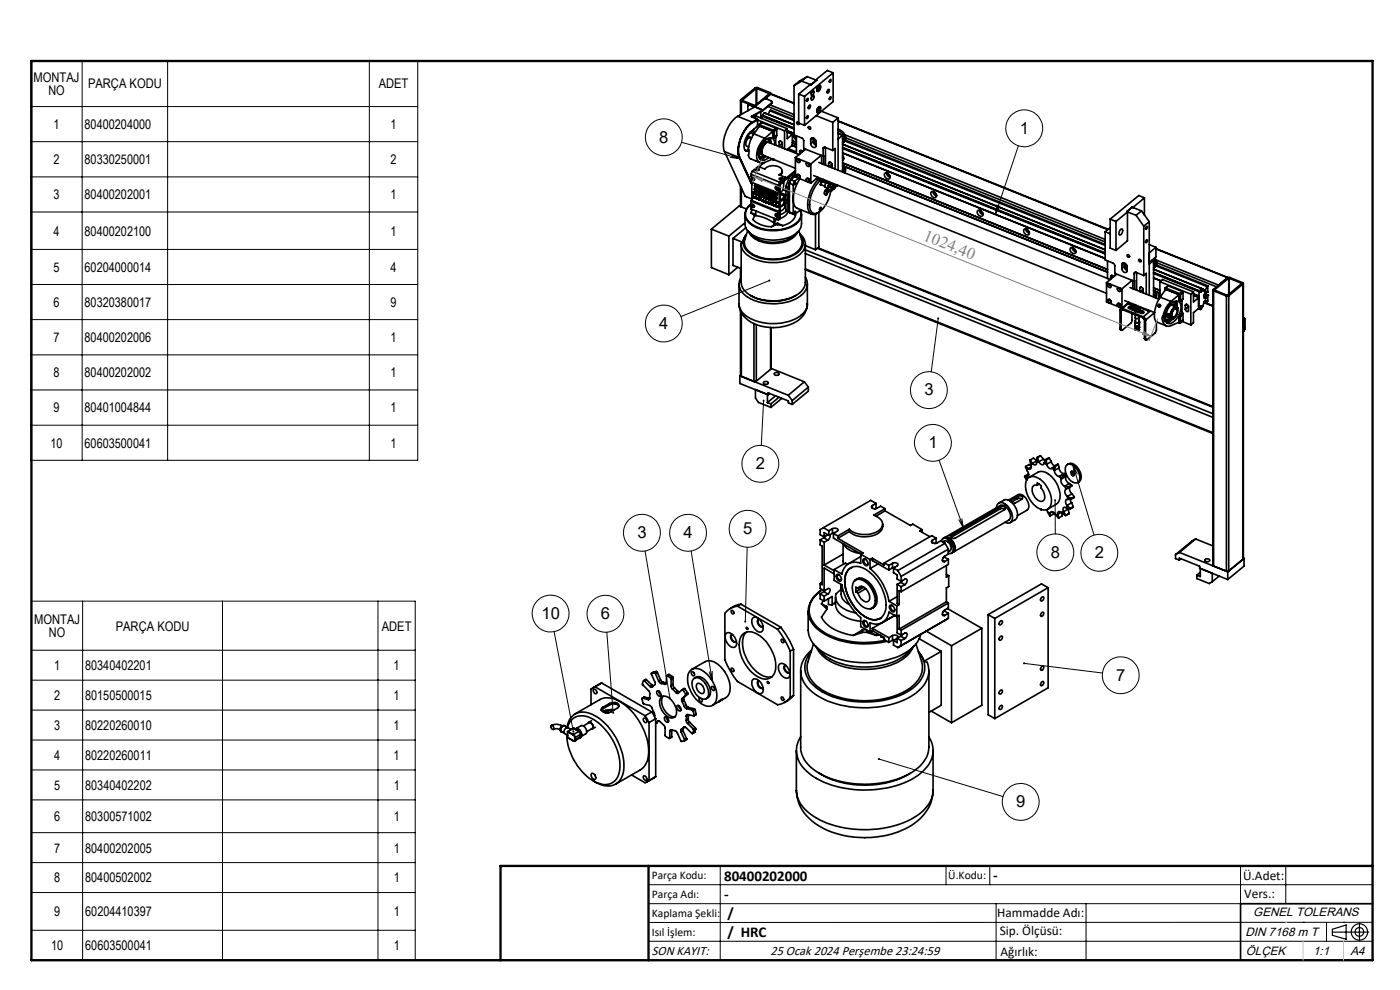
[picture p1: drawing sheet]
<svg xmlns="http://www.w3.org/2000/svg" width="297mm" height="210mm" viewBox="0 0 297 210" stroke-linecap="round" stroke-linejoin="round" font-family="sans-serif">
<defs><g id="words">
<g font-size="3.5">
<text x="216.3" y="28.4">1</text>
<text x="139.9" y="30.3">8</text>
<text x="139.9" y="69.8">4</text>
<text x="196.1" y="83.9">3</text>
<text x="196.9" y="95.1">1</text>
<text x="160.3" y="99.5">2</text>
<text x="157.6" y="113.3">5</text>
<text x="135.2" y="114.2">3</text>
<text x="145" y="114.2">4</text>
<text x="222.9" y="118.3">8</text>
<text x="232.3" y="118.4">2</text>
<text x="114.9" y="131.3">10</text>
<text x="127.5" y="131.3">6</text>
<text x="236.8" y="144.4">7</text>
<text x="215.6" y="171.2">9</text>
</g>
<text font-size="3.5" fill="#808080" x="195.7" y="50.9" transform="rotate(22 195.7 50.9)">1024,40</text>
<g font-size="3.2">
<text x="153.6" y="186.8">80400202000</text>
<text x="153.6" y="190.8">-</text>
<text x="210.7" y="186.6">-</text>
<text x="154.3" y="194.8">/</text>
<text x="154.3" y="198.8">/ HRC</text>
</g>
<g font-size="2.8">
<text x="7.1" y="17.4">MONTAJ</text>
<text x="10.3" y="20.2">NO</text>
<text x="18.7" y="18.8">PARÇA KODU</text>
<text x="80.3" y="18.8">ADET</text>
<text x="11.3" y="27.4">1</text>
<text x="17.9" y="27.4">80400204000</text>
<text x="82.8" y="27.4">1</text>
<text x="11.3" y="34.8">2</text>
<text x="17.9" y="34.8">80330250001</text>
<text x="82.8" y="34.8">2</text>
<text x="11.3" y="42.3">3</text>
<text x="17.9" y="42.3">80400202001</text>
<text x="82.8" y="42.3">1</text>
<text x="11.3" y="50">4</text>
<text x="17.9" y="50">80400202100</text>
<text x="82.8" y="50">1</text>
<text x="11.3" y="57.7">5</text>
<text x="17.9" y="57.7">60204000014</text>
<text x="82.8" y="57.7">4</text>
<text x="11.3" y="65.1">6</text>
<text x="17.9" y="65.1">80320380017</text>
<text x="82.8" y="65.1">9</text>
<text x="11.3" y="72.6">7</text>
<text x="17.9" y="72.6">80400202006</text>
<text x="82.8" y="72.6">1</text>
<text x="11.3" y="80">8</text>
<text x="17.9" y="80">80400202002</text>
<text x="82.8" y="80">1</text>
<text x="11.3" y="87.5">9</text>
<text x="17.9" y="87.5">80401004844</text>
<text x="82.8" y="87.5">1</text>
<text x="10.7" y="94.9">10</text>
<text x="17.9" y="94.9">60603500041</text>
<text x="82.8" y="94.9">1</text>
<text x="7.2" y="132.4">MONTAJ</text>
<text x="10.4" y="135.2">NO</text>
<text x="24.6" y="133.8">PARÇA KODU</text>
<text x="81" y="133.8">ADET</text>
<text x="11.5" y="142.1">1</text>
<text x="18.1" y="142.1">80340402201</text>
<text x="83.5" y="142.1">1</text>
<text x="11.5" y="148.5">2</text>
<text x="18.1" y="148.5">80150500015</text>
<text x="83.5" y="148.5">1</text>
<text x="11.5" y="154.8">3</text>
<text x="18.1" y="154.8">80220260010</text>
<text x="83.5" y="154.8">1</text>
<text x="11.5" y="161.2">4</text>
<text x="18.1" y="161.2">80220260011</text>
<text x="83.5" y="161.2">1</text>
<text x="11.5" y="167.5">5</text>
<text x="18.1" y="167.5">80340402202</text>
<text x="83.5" y="167.5">1</text>
<text x="11.5" y="174.2">6</text>
<text x="18.1" y="174.2">80300571002</text>
<text x="83.5" y="174.2">1</text>
<text x="11.5" y="180.8">7</text>
<text x="18.1" y="180.8">80400202005</text>
<text x="83.5" y="180.8">1</text>
<text x="11.5" y="187.2">8</text>
<text x="18.1" y="187.2">80400502002</text>
<text x="83.5" y="187.2">1</text>
<text x="263.7" y="186.7">Ü.Adet:</text>
<text x="263.9" y="190.5">Vers.:</text>
<text x="11.5" y="194.4">9</text>
<text x="18.1" y="194.4">60204410397</text>
<text x="83.5" y="194.4">1</text>
<text x="211.5" y="194.5">Hammadde Adı:</text>
<text x="10.9" y="201.5">10</text>
<text x="18.1" y="201.5">60603500041</text>
<text x="83.5" y="201.5">1</text>
<text x="138.3" y="202.6">SON KAYIT:</text>
<text x="163.4" y="202.6">25 Ocak 2024 Perşembe 23:24:59</text>
<text x="212.1" y="198.4">Sip. Ölçüsü:</text>
<text x="212.2" y="202.7">Ağırlık:</text>
</g>
<g font-size="2.6">
<text x="265.9" y="194.4">GENEL TOLERANS</text>
<text x="264.2" y="198.5">DIN 7168 m T</text>
<text x="264.3" y="202.6">ÖLÇEK</text>
<text x="278.5" y="202.6">1:1</text>
<text x="286.5" y="202.6">A4</text>
</g>
<g font-size="2.5">
<text x="138.3" y="186.4">Parça Kodu:</text>
<text x="138.3" y="190.5">Parça Adı:</text>
<text x="201.2" y="186.5">Ü.Kodu:</text>
<text x="138.3" y="194.5">Kaplama Şekli:</text>
<text x="138.3" y="198.6">Isıl İşlem:</text>
</g>
</g></defs>
<g fill="none" stroke="#000" stroke-width=".35">
<path d="M160.4 18.8h.1M160.4 18.8l-3 2.5M160.4 18.8v3.3M160.5 18.8l2.7 1.1M160.5 18.8v3.3M163.2 19.9l-3 2.5-2.8-1.1M163.2 19.9h.1M163.5 20l-.1-.3-2.7-1.1h-.4l-3.1 2.6-.1 .1 .2 .1M163.5 20l5 1.9M163.5 20l-1.3 1M163.5 20l5 2M163.5 19.9h.1"/>
<path d="M168.5 18.2v10.4l1.9 .9 .1 2 4.1 1.6M169.4 20v6.1l1.3 .5M169.4 20l1.3 .5M170.1 17.2l-1.6 1M170.1 17.2l1.9 .8M171.2 16.3l-1.1 .9M171.2 16.3l2 .7M171.2 16.3l-1.6 .9-1.1 1M172 18l-.1-.1-2.5 2.1M172.2 19.5l-.1 .4M172.3 19.4l.2-.1a.54 .54 0 0 1 .1 .6 .54 .54 0 0 1-.5 .3zM173 17h.1"/>
<path d="M173 17h.2M173.2 17l-1.2 1M173.4 19h.1M173.4 18.6l.3 .2M173.6 18.3a.26 .26 0 0 1 .3-.2 .26 .26 0 0 1 .2 .3v.3a.52 .52 0 0 1-.2 .5 .52 .52 0 0 1-.6 .1v-.5zM173.7 18.8v-.3h-.2l-.1 .5h.1M173.7 18.8l-.2 .2M173.7 18.2l.2 .2-.1 .5-.4 .4 .4-.4v-.5l-.1-.2M175.6 19.1l.2-.1a.41 .41 0 0 1 .1 .4 .41 .41 0 0 1-.4 .3zM176.1 16.9l.1-.1 .1 .2a.27 .27 0 0 1 0 .4 .27 .27 0 0 1-.4 0zM176.7 15.4l-6 5.1M176.7 15.4v6.1l-6 5.1"/>
<path d="M176.7 15.4l-1.2-.5-2.5 2.1M153.7 32.2l4.3 9.3 1.5 .7M153.7 32.2l3.1 1.2M156.5 24.7a7.5 7.5 0 0 0-2.8 7.5M156.5 24.7l3.1 1.2M156.8 33.4l2.7 5.7M156.9 33.3l-.1 .1M156.9 33.3l2.4 5.3M157.1 21.3v3M157.1 39.5v4.3M157.3 21.4v2.9M157.3 39.8v4.1"/>
<path d="M157.3 21.4l2.6 1.1M157.4 21.3h.1M158.7 29.1l.2 .1M158.8 31.7l-.7 .2M158.8 31.8l-.6 .2M159 29.2v-.2l-.4 .2v.2M159 22.3h-.2l-.2 .2v1M159 22.3l1.1 .4M159.1 28.1l.4 .2M159.1 22.2l-.4 .1M159.1 22.2l-.1 .1M159.1 22.2l1 .4"/>
<path d="M159.3 37v.5l.5 .2a.3 .3 0 0 1 .3 .3 .3 .3 0 0 1-.3 .3M159.3 37l5.8 2.3M159.3 38.1v.5M159.3 38.1l.5 .2M159.3 38.6l5.8 2.3M159.3 38.6l.2 .3M159.5 24.7v.1M159.5 27.8v.1M159.5 27.9h.1M159.5 27.9l-.2 .3M159.5 29.3a.92 .92 0 0 0-1.2 1v.6l.5 .3M159.5 24.8l1.2 .5-1.1 .6"/>
<path d="M159.5 38.7v3.8M159.6 25.9a7.7 7.7 0 0 0-2.9 7.3l.1 .2M159.6 26a7.2 7.2 0 0 0-2.7 7.3M159.6 25.9v.1M159.6 36.3l-.3 .7M159.6 36.3l5.8 2.4M159.8 28.6a.67 .67 0 0 0-.6-.4 .67 .67 0 0 0-.6 .5M159.9 27.4v1.1M159.9 22.5l.3 .1M159.9 28.4a5.9 5.9 0 0 0-1 4.3 .87 .87 0 0 0 .3 1l1.3 .5M159.9 28.4l2.3 .9M159.9 22.5v.1"/>
<path d="M160 38l-.3-.2-.4 .3M160.1 38l-.3 .3M160.1 39.4l.1 .2M160.1 39.4h.1M160.1 40v.1M160.1 40h.1M160.1 22.6v.1M160.1 39.3v.1M160.1 39.3h.1M160.1 22.7l-3.6 2M160.1 22.7l1.7 .6M160.1 22.6l1.8 .7"/>
<path d="M160.1 39.3l.1-.2v.2M160.2 39.3l.1 .2M160.2 39.6h.1M160.2 39.4l.1 .1M160.2 39.4l-.1 .1h.2M160.2 39.4h.1M160.2 40l.1 .1M160.2 40h.1M160.2 40h-.1M160.2 39.3l-.1 .1M160.2 24.4v.5M160.3 34.1l.5 .2z"/>
<path d="M160.3 24.3v.5M160.3 39.5h.1M160.3 39.5l-.1 .1M160.4 39.4l.1-.1 .2 .2M160.4 39.4l.1 .3M160.4 39.4h.1M160.4 39.3h.1M160.4 39.3v.1M160.4 24.7l-.4 .3M160.4 24.7l6.6 2.6M160.4 24.2v.5M160.5 35.6l.3-.3 1.4 .6a2.44 2.44 0 0 1 3.7 .1 .81 .81 0 0 1-.7 1.1l1.5 .5"/>
<path d="M160.5 35.6l.4 .2M160.5 35.6v.6M160.5 39.7h.1M160.5 39.3h-.1M160.5 39.3l.1 .2M160.5 39.3l-.1 .3h.2M160.5 39.3h.1M160.6 39.6h.1M160.6 25.5l.1 .8-.2 .6-1.4 1.2a3.4 3.4 0 0 0-1 3.8l.8 .1M160.6 39.5v.1M160.6 25.5h.1M160.6 39.5h.1"/>
<path d="M160.6 25.5l-1 .5M160.7 25.4l-.1 .1M160.7 39.5l-.2 .2M160.7 25.3l-.1 .2M160.7 25.4v.1M160.7 25.4l5.7 2.4M160.7 39.7h.1M160.7 39.5l.1 .1zM160.8 34.3l.5 .2M160.8 39.6h.1M160.8 39.6h.1l-.2 .1M160.8 39.7h-.1"/>
<path d="M160.8 39.7l.1 .2M160.8 39.6l.1 .3M160.8 39.7l.1 .1M160.9 35.8l.2 .2-.1 .1-.9-.2-.5 .4M160.9 32.8a1.1 1.1 0 0 0 .7 1.2 1.1 1.1 0 0 0 1.3-.5l.2-.1M160.9 32.8a.68 .68 0 0 0 .5 .6 .68 .68 0 0 0 .8-.4M160.9 35.8v.3M160.9 39.8v.1M160.9 32.4a.67 .67 0 0 0 .3 .8 .67 .67 0 0 0 .9-.2 .67 .67 0 0 1-.9 .2 .67 .67 0 0 1-.3-.8zM160.9 26.6l.1 .1M160.9 26.6v.4M161 39.7v.1"/>
<path d="M161 39.7l.3 .2M161 39.8l.1 .1M161 26.4l-.1 .2M161 26.4h.1M161 26.7v.2M161 26.7l3 1.2M161.1 26.4l-.1 .3M161.1 26.4l3 1.2M161.1 39.8l.1 .1M161.2 39.5h.1M161.2 39.5v.5l-.1-.4M161.2 39.8l.1 .1"/>
<path d="M161.2 39.5l-.2 .3M161.2 39.5l-.2 .2M161.2 39.6l-.2 .1 .1 .1M161.3 39.8l.1-.2 .2 .3M161.3 39.8l.1 .3M161.3 39.8h.1M161.3 39.6v.2M161.4 39.7h.1M161.4 23.7v1.3M161.4 39.7l.1 .2M161.4 39.7v.3M161.5 40h-.1"/>
<path d="M161.5 40h.1M161.5 39.9v.1M161.5 39.9h.1M161.6 39.9l-.2 .2M161.6 26l-.6 .4M161.6 26l-.5 .4M161.6 26l3 1.2M161.7 24.7l-.1 .4M161.7 24.7l6.8 2.7M161.7 24.5v.2M161.7 24.5l6.8 2.7M161.8 40v.1"/>
<path d="M161.8 40l.2-.1 .1 .1M161.8 40h.1M161.8 39.9v.1M161.8 23.3l-2.3 1.4M161.8 23.3h.1M161.8 24.5l6.7 2.7M161.8 24.5h-.1M162 39.9l-.2 .1 .2 .2M162 39.9l.1 .1M162 39.9h-.1M162 39.9h.1M162.1 33h.1"/>
<path d="M162.1 34.5l-1.1 .9M162.2 40h-.1M162.2 33.1l-.8 .4M162.2 29.3a4.4 4.4 0 0 0-1.4 4.8 1.13 1.13 0 0 0 1.4 .4l1.7-.7h.1M162.2 33.1a.72 .72 0 0 1-.6 .4 .72 .72 0 0 1-.7-.4M162.4 24v.1M162.4 24l6.1 2.5-6.3-2.6-.4 .6M162.4 33.2l-.4 .4-.7 .3M162.7 29.5l.3 .2 .2 .6a.68 .68 0 0 0-.5-.8zM162.7 30.2l-.1 .1a2.38 2.38 0 0 0-.9 2.4M162.8 29.4a.72 .72 0 0 1 .5 .9M162.8 30.2a1.14 1.14 0 0 0-1.4 1.1 1.01 1.01 0 0 0 .3 1.5"/>
<path d="M162.9 22.6l5.6 2.2M162.9 29.4l.4 .4v.5l-.2-.9M163.3 23.5l5.2 2.1M163.3 23.5l-.3 .8M163.3 23.5l.2-.2 5 2.1M163.3 22.2l5.2 2.1M163.3 29.2l.2 1.2M163.7 21.9l-1.8 1.6-2.4 1.3M163.7 21.8l.1-.2-.2-.2-.9-.4h-.6l-2 1.6M163.7 21.8l-1.8 1.5M163.7 21.8v.1M163.8 21.6l-.1 .3"/>
<path d="M163.8 33.8l.3 .1M163.9 29.2l.2 .1M163.9 27.9v1.3M163.9 27.9l-1.7 1.4M163.9 27.9l-2.8-1.2-1.2 1.7M163.9 29.2h.1M164 27.9h.3M164 29.2l.1 .1M164 33.8h.1M164 33.8l.1 .1M164 27.9v1.3M164.1 33.9h.1"/>
<path d="M164.1 27.6l-.1 .3M164.1 27.6l.2 .3M164.2 29.3h-.1M164.3 29.2h-.3M164.3 29.2l-.1 .1M164.3 27.9v1.3M164.4 30.7a1.12 1.12 0 0 0-.6-1.4 1.12 1.12 0 0 0-1.5 .5l-.5 .6a4.2 4.2 0 0 0-.9 2.4M164.6 28.9v1.9M164.6 27.2l.2 .2M164.6 27.2l-.5 .4M164.8 39.7l.2 .3M164.8 28.7l-.6 .6"/>
<path d="M164.8 27.4l-.5 .5M164.8 28.7l-.5 .5M164.8 27.4v1.3M165 40l-.3 .2M165 40l.5 .1M165.1 39.9l-.4-.2a.25 .25 0 0 0-.3 .2 .25 .25 0 0 0 .2 .3h.1M165.1 39.3v.6M165.3 30.2a.36 .36 0 0 1 .4-.2 .36 .36 0 0 1 .2 .4v1M165.3 30.2v.9M165.4 38.7l-.3 .6M165.6 29.9l-.3 .3M165.8 38.3h.1"/>
<path d="M165.8 37.8a.29 .29 0 0 0-.3-.1 .29 .29 0 0 0-.2 .4l.6 .2M165.8 37.8l.5 .2M165.8 37.8v.5M165.8 38.3l.5 .1M165.9 38.3v.5l-.4 .3v.5l-.4 .3M165.9 38.3l-.5 .4M165.9 36.3l-.1 .6-.3 .3M165.9 30.4l-.6 .6M166.2 38.4l-.6 .6M166.3 38v.4M166.3 38.4l-.1 1.9M166.4 27.8v3.7"/>
<path d="M166.7 37.6l-.4 .4M166.7 39.6l.4 .1M166.7 39.6v4.9M167 27.3l-.6 .5M167 27.3v2.1l1.1-.9M167 28.1l1.1 .4M167.1 39.7v5M167.2 31.5l1.7 .7M167.5 38.9l.8 .3M167.5 38.9v6.1M167.7 37.2l-1.4 1.2M167.8 38.1l-.3 .8"/>
<path d="M167.8 38.1l.8 .3M167.8 37.1l-1.1 2.5M167.8 37.1l.4 .2M168.1 30.8l.8 .4-.9-.3M168.1 28.8a.76 .76 0 0 1 .8 .4M168.1 29.7l.3 .3h.5M168.1 28.5v2.3l-1.1 1M168.1 30.3l.8 .3M168.2 37.3l-1.1 2.4M168.3 39.2v6.2M168.3 28.7l.2 .6 .4 .3M168.5 28.3l-1.5-.6 1.5 .6"/>
<path d="M168.6 38.8l.1-.1 .1 .2-.3 .3zM168.6 38.4l-.3 .8M168.6 28.8l.3 .6M168.7 37.3l-.9 .8M168.7 36.9l-.5 .4M168.7 36.4l-.9 .7M168.7 36.2l-2 1.7v-.3M168.7 33.4v4.1l3.3 1.4M168.7 33.4l3.3 1.4M168.9 28.8v3.8M169.1 33.8a.42 .42 0 0 1 .5 .1 .42 .42 0 0 1-.1 .6 .53 .53 0 0 1-.4-.7zM169.1 37a.44 .44 0 0 1 .5 .2 .44 .44 0 0 1-.1 .6 .54 .54 0 0 1-.4-.8z"/>
<path d="M169.3 33.7l.4 .5M169.3 37l.4 .5M169.4 37.8l-.8 .6M169.4 26a.25 .25 0 0 0-.4-.1 .25 .25 0 0 0 .1 .4 .22 .22 0 0 0 .3 .1 .22 .22 0 0 0 .1-.3M169.5 33.8l.2 .2M169.5 37.1l.2 .2M169.5 32.8l-6.5-2.6a1.2 1.2 0 0 0-1.2 1.1l-.1 .2a1.11 1.11 0 0 0 .2 1.4l6.8 2.8M169.7 32.1a.31 .31 0 0 1 .3-.2 .31 .31 0 0 1 .3 .3M169.7 32.1v.6M169.7 37.9a6.8 6.8 0 0 0-1.1 5.8l.4 .4 3.2 1.3M169.9 31.9l-.2 .2M170.6 31.5v.4"/>
<path d="M170.7 20.5v6.1M170.9 31.6l-2.2 1.8M171.1 34.6a.44 .44 0 0 1 .6 .2 .44 .44 0 0 1-.1 .5 .54 .54 0 0 1-.5-.7zM171.1 37.9a.4 .4 0 0 1 .6 .1 .4 .4 0 0 1-.3 .6 .53 .53 0 0 1-.3-.7zM171.3 20.9a.28 .28 0 0 1 .1 .3 .28 .28 0 0 1-.3 .2zM171.3 24.6h.1v.2l-.2 .3a.29 .29 0 0 1-.2-.3 .29 .29 0 0 1 .3-.2zM171.4 34.6l.4 .4M171.4 37.8l.4 .5M171.5 34.6l.2 .2M171.5 37.9l.2 .2M171.5 26.9a.28 .28 0 0 1 .5 .1 .28 .28 0 0 1-.3 .4l-.3-.4zM171.7 22.3h.1a.47 .47 0 0 1-.3 .7l-.1-.3z"/>
<path d="M172 29.6a.47 .47 0 0 1 .4-.4 .47 .47 0 0 1 .5 .4l.2 .5v.8a.56 .56 0 0 1-.6 .4 .56 .56 0 0 1-.5-.6v-.3M172 29.6v.8M172 34.8v4.1M172.2 20.5l-.1 .3M172.3 20.4l.2-.2a.54 .54 0 0 1 .1 .6 .54 .54 0 0 1-.5 .4zM172.4 29.2l-.4 .4M172.5 30l.1 .4 .5 .5M172.5 29.3v.7M172.5 30l-.5 .4M172.6 37.2l62.1 25M172.7 30.1l.4 .5M172.7 29.4v.7"/>
<path d="M173.1 29.8l-.4 .3M173.1 24.5l3.6 1.5M173.2 37.9l1.4 .5M173.4 23.2l.1-.2h.2v.2M173.4 23.3v.2h.1M173.4 23.5h.1M173.4 23.1l.3 .1M173.5 37.6l-1.5 1.3M173.6 22.8l.2-.2a.41 .41 0 0 1 .4 .3 .41 .41 0 0 1-.2 .4 .51 .51 0 0 1-.7 .5v-.5zM173.6 38.1a7.3 7.3 0 0 0-2 6.7 1.22 1.22 0 0 0 2.1 .2v7.4l-.7 .6M173.7 22.7l.1 .3a.81 .81 0 0 1-.4 .8l.4-.4 .1-.4M173.7 34.5l61.8 24.8"/>
<path d="M173.7 23.2l-.2 .3M173.7 22.6l.2 .3M173.9 39.1l.3 .2M174.1 38.2a6.8 6.8 0 0 0-2.1 6.5 1.33 1.33 0 0 0 2.3-.2l.8-1 .5-1 .7-2.1M174.2 38.4l.3 .1M174.2 33l-2.2 1.8M174.2 39.2l.8 .3M174.3 23.6l3.5 1.4M174.3 33v1.7M174.6 38.6a.38 .38 0 0 0-.4 .2 .38 .38 0 0 0 .1 .5M174.6 31.5l.3-.3 1.8 .7M174.6 31.5v1.6"/>
<path d="M174.6 38.1v.3M174.6 33.1l.1-.1v1.9M174.8 38.3l2.8 1.2M174.9 38.2l-.3 .2M174.9 31.2l-.3 .3M175.1 31.3v3.7M175.2 38.9l-.8-.3-.2 .3v.3M175.7 39.5h.1M175.7 39.5l.7 .3M175.7 39.5v.3M175.8 34.6a.39 .39 0 0 1 .5-.2 .39 .39 0 0 1 .2 .5v.7M175.8 34.6v.7"/>
<path d="M176 39.2l-.3 .3M176 39.2h.1M176.1 39l-.7-.2-.3 .3-.1 .6 .6 .2M176.1 34.4l-.3 .2M176.1 39.1a.42 .42 0 0 0-.4 .1 .42 .42 0 0 0-.1 .5v.2M176.1 20.5l.2 .2a.27 .27 0 0 1 0 .3 .27 .27 0 0 1-.4 .1zM176.2 39.1h.1M176.2 39.1l-.5 .4M176.2 39.1l.7 .3M176.2 38.9l.1 .1M176.3 39l-.1 .1M176.3 39l.7 .3"/>
<path d="M176.4 39.8h.1M176.4 34.9l.1 .2M176.4 39.8l.1 .6M176.4 34.7v.2M176.4 34.9l-.5 .4M176.7 26v5.9M176.7 31.9l.5-.4v4.4M176.9 39.4h.1M176.9 39.4l-.5 .4M176.9 39.4l.2 .1M176.9 40h.1M176.9 40l-.5 .4"/>
<path d="M177 39.3l.1 .2M177 39.3l-.1 .1M177.1 39.7l-.2 .3M177.1 39.7h.1M177.1 39.5h.1M177.1 39.5v.2M177.6 39.3v.2M177.8 39.3l-.2 .2M177.8 28.1l.5 .4M177.8 27.7a1.84 1.84 0 0 1 1.2 2.5l-.2 .1M177.8 27.4a1.96 1.96 0 0 1 1.4 2.5l-.3 .3M177.8 25.6l57.3 23"/>
<path d="M177.8 25l-1.1 1M177.8 25v11.1M177.8 28.4l1 .3M177.8 25.7l57.2 23M178.8 35.9v.6M178.8 29.3v1M178.8 33l.2 .6M178.8 33.5l.2 .1M178.8 33.3l.1 .1M178.8 30.6l55.7 22.4M178.8 35.2l56.1 22.5M178.8 28.7l-1 .8"/>
<path d="M178.8 28.7v7.8M178.8 31.3l55.7 22.3M178.8 31.4l55.7 22.4M178.8 31.5l55.7 22.4M178.8 32.4l55.7 22.4M178.8 35.1l56.1 22.6M178.9 35.2a1.43 1.43 0 0 1 .2 1.4M179 33.6l-.2 .4M179.2 29.9l55.3 22.2M179.2 28.6l55.3 22.2M179.3 35.4a1.23 1.23 0 0 1-.2 1.2M179.4 29.7l55.1 22.1"/>
<path d="M179.4 29.2l55.1 22.1M187.7 36.8a.74 .74 0 0 1 .9 .2 .74 .74 0 0 1-.1 1 .93 .93 0 0 1-.8-1.2zM188.1 36.6v.2a.93 .93 0 0 0 .7 .8M188.3 36.8l.1 .3 .4 .3M150.9 48.6l3.7 1.5M150.9 48.6v8.2l3.7 1.5M154.6 50.1v8.2M155.5 50.6v5.7l1.7 .7M155.5 50.6l2.1 .8M156.5 56.7l-1.9 1.6M157.1 56.9v2.1M157.2 51.8v8.1a3.8 3.8 0 0 0 2.9 3.2 10.1 10.1 0 0 0 9.8-1.2 2.91 2.91 0 0 0 1-2v-8.1"/>
<path d="M157.2 58.8a2.94 2.94 0 0 0 1.4 4.2 10.7 10.7 0 0 0 11.7-.6 2.72 2.72 0 0 0 .6-3.6M158 45.5v2a3.8 3.8 0 0 0 3.2 3 8.8 8.8 0 0 0 8-1.3l.8-1.2v-2.5M158 47.3l-3.4 2.8M158.2 48.3l-2.7 2.3M158.3 49.8a2.49 2.49 0 0 0 .7 3.9 9.3 9.3 0 0 0 10.5-.4 2.41 2.41 0 0 0 .3-3.5M158.3 49.8l-.6 1.1-.1 .5M158.4 44.3l-1.6-.6-5.9 4.9M158.6 48.9l-.6 1.9a2.79 2.79 0 0 0 1.8 3.2 9.3 9.3 0 0 0 9.3-.6 2.47 2.47 0 0 0 .9-2.6l-.5-1.9M158.8 49.1a7 7 0 0 0 7.2 2.1 5.7 5.7 0 0 0 3.3-2.1M158.9 49.3a5.5 5.5 0 0 0 5.4 2.3 5.3 5.3 0 0 0 4.9-2.3M159.3 42.7v.5l.5 .2a.3 .3 0 0 1 .3 .3 .3 .3 0 0 1-.3 .3M159.3 43.8v.5l5.8 2.4"/>
<path d="M159.3 45.1l.7 .5M159.3 43.8l.5 .2M159.3 42.7l5.8 2.3M159.3 45.1l.7 .3M159.4 43.2a2.56 2.56 0 0 0-1.3 2.5 2.56 2.56 0 0 0 1.6 2.2 8.8 8.8 0 0 0 9.5-.7 2.25 2.25 0 0 0 .6-2.7M159.4 43.3a2.44 2.44 0 0 0-1.3 2.3 2.44 2.44 0 0 0 1.6 2.1 9.1 9.1 0 0 0 8.8-.1 2.41 2.41 0 0 0 1.3-3M159.5 42.5l5.8 2.4M159.5 42.5l-.2 .2M159.6 44.4l-.3 .7M159.7 40.7h.1M159.7 41h.1M159.7 40.7v.3"/>
<path d="M159.7 41.6v.2zM159.7 40.8h.1M159.7 41.7h.1M159.7 41.8h.1M159.7 40.8l.1 .3M159.7 41.7l.1 .2M159.8 41.1h.1M159.8 41.9h.1M159.8 41.7h-.1M159.8 40.8h-.1M159.8 41.7h.1M159.9 41.8l.1 .1"/>
<path d="M159.9 41.8h.1M159.9 40.9l.2-.1 .1 .3M159.9 40.9l.2 .3M159.9 40.9l.2 .2M159.9 40.9h.1M159.9 40.8v.1M159.9 40.9h.2M160 41.7l.1 .2M160 41.7l-.1 .1M160 45.6l.1 .1M160 45.4l.1 .3-.4 .9a5.3 5.3 0 0 0 4 1.5M160 41.9h.1"/>
<path d="M160 41.8l.1 .1M160 41.8h-.1M160 41.7v.1M160 45.4v.2M160 43.7l-.3-.2-.4 .3M160.1 40.2l.1 .2M160.1 40.2h.1M160.1 40.9l.1 .2M160.1 40.9l-.2 .1 .3 .1M160.1 40.9h.1M160.1 43.7l-.3 .3M160.1 41.9h.1"/>
<path d="M160.1 40l.2 .1M160.1 40.1v.1M160.1 41.1h.1M160.1 41.1v.1M160.1 41.9h-.1M160.1 40l.1 .1M160.2 41.8h.1M160.2 42h.1M160.2 41.1h.1M160.2 41.8v.2M160.2 42v-.2l.1 .3M160.2 41.8l.1 .2"/>
<path d="M160.2 40.4h.1M160.2 41.1l-.1 .1M160.2 40.2l.1 .1M160.2 40.2v.1M160.2 40.2h.1M160.3 40.1h.1M160.3 40.9h.1M160.3 40.2v.1M160.3 40.1h-.1M160.3 41.2h.1M160.3 40.9v.3M160.3 40.3h.1"/>
<path d="M160.3 40.9l.2 .3M160.3 40.1v.1M160.3 40.3h-.1M160.3 41h.1M160.3 41l.2 .3M160.3 41v.2M160.3 40.3v.1M160.3 42.1h.1M160.3 41.9h.1M160.3 44.7v1a8.1 8.1 0 0 1 3.9 1.6M160.3 42h.1M160.3 41.9v.2"/>
<path d="M160.4 40.2l.1 .3M160.4 40.2h.1M160.4 41.9l.1 .2M160.4 40.1h.1M160.4 40.1v.1M160.5 42.1h.1M160.5 41.3h.1M160.5 41h.1M160.5 41.2h.1M160.5 42.1v-.2v.2M160.5 41v.3M160.5 40.1l.2 .2"/>
<path d="M160.5 40.1l-.1 .1M160.5 40.5h.1M160.5 40.1h-.1M160.5 40.1v.4M160.5 40.1l.1 .2M160.5 40.1h.1M160.5 41.1l.2 .2M160.5 41.1l.2 .3M160.6 40.5h.1M160.6 40.5h-.1M160.6 40.3v.2M160.6 40.3h.1"/>
<path d="M160.6 42.2h.1M160.6 42.1h.1M160.6 42h.1M160.7 40.3l-.2 .2M160.7 41.4h.1M160.7 40.6h.1M160.7 42.2h.1M160.7 42.1h.1M160.7 42h.1M160.7 42h-.1v.2M160.7 40.3l.2 .4M160.8 41.1l-.1 .3"/>
<path d="M160.8 42v.1M160.8 42v.2M160.8 41.1l-.1 .2M160.8 40.5h.1M160.8 40.4l-.1-.1 .2 .4M160.8 40.5l-.1 .1M160.8 40.4h.1M160.8 42.3h.1M160.8 42.1h.1M160.8 42.1l.1 .2M160.8 41.4h.1M160.9 41.2h.1"/>
<path d="M160.9 41.2l.1 .1-.2-.1v.2M160.9 41.3l.1 .1zM160.9 41.4l.1 .1zM160.9 40.7h.1M160.9 40.3l-.2 .3M160.9 40.3v.1M160.9 40.3l-.1 .1M160.9 42.2l.2 .2M160.9 42.1h-.1M160.9 42.2h.1M161 40.6h.1M161 42.2l.1 .2"/>
<path d="M161 40.6l.3 .1M161 40.6l.2 .1M161 42.1h.1M161 41.2l.1 .2zM161 42.1l-.1 .1M161.1 42.1l.1 .2M161.1 42.1l-.2 .1M161.1 42.1h.1M161.1 42.4h.1M161.1 42.1l-.1 .1M161.1 42.2h-.1M161.1 42.2v.1"/>
<path d="M161.1 42.1v.1M161.1 41.6h.1M161.1 41.4h.1M161.1 42.3v.1M161.1 42.3h.1M161.1 40.5l.1 .3M161.1 41.4v.2M161.1 40.5l-.1 .1 .3 .1M161.1 40.5h.1M161.1 41.5v.1M161.2 40.3h.1M161.2 42.3l-.1 .1"/>
<path d="M161.2 40.8h.1M161.2 40.3v.5M161.2 40.3l-.2 .3M161.2 42.4h.1M161.2 41.3h.1M161.3 42.3h.1M161.3 40.7h.1M161.3 42.3l-.1 .1M161.3 42.4l.1 .1M161.3 41.3l-.2 .1M161.3 42.3l.1 .2M161.3 41.5l.1 .2"/>
<path d="M161.3 40.6l.1 .3M161.3 40.6h.1M161.3 41.5h.1M161.3 42.4h.1M161.3 40.5v.1M161.3 41.4v.1M161.4 40.5h.1M161.4 42.3l-.1 .1M161.4 41.3h.1M161.4 42.5h.1M161.4 42.3h.1M161.4 41.4h.1"/>
<path d="M161.4 41.4l.2 .2M161.4 41.4l-.1 .1M161.4 40.5l.2 .2-.2 .2M161.4 40.5l-.1 .1M161.4 40.1h.1M161.4 40.5l.1 .2M161.4 40.5v.3M161.4 40.9h.1M161.4 41.7h.2M161.4 41.4l-.1 .1 .1 .2 .2-.1M161.4 41.7h.1M161.5 41.3v.1"/>
<path d="M161.5 41.4h.1M161.5 41.3h.1M161.5 41.3l-.2 .1M161.5 41.4h-.1M161.5 40.8h.1M161.5 40.8h-.1M161.5 42.3v.2M161.5 42.3l.1 .1M161.5 42.3l.1 .2M161.5 41.7h.1M161.5 40l-.1 .1M161.5 40.8l-.1 .1"/>
<path d="M161.5 40.7v.1M161.5 40.7h.1M161.5 42.6h.1M161.5 42.5h.1M161.6 41.6l-.2 .1M161.6 41.6l-.1 .1M161.6 41.6h.1M161.6 42.5h.1M161.6 42.4h.1M161.6 42.4h.1v.2M161.6 42.5l.1-.1v.2M161.6 42.5l-.1 .1"/>
<path d="M161.6 41.8h.1M161.7 41.7h.1M161.7 41.5h.1M161.7 42.6h.1M161.7 41.7l.1 .2M161.7 41.5l.1 .1M161.7 42.5h.1M161.7 42.5l.1 .1M161.7 42.5l.2 .2M161.7 41.5l-.1 .3M161.7 41.5l.1 .2M161.8 41.7h.1"/>
<path d="M161.8 42.5h.1M161.8 40.8v.1M161.8 40.8h.1M161.8 41.6l-.1 .1M161.8 42.6h.1M161.8 42.5h-.1M161.8 41.6h.1M161.8 41.8h.1M161.8 40.1l.2 .2M161.8 40.9l.2 .2M161.8 40.1h.1M161.8 40.7v.1"/>
<path d="M161.8 40.9h.1M161.8 41.6v.1M161.9 40.7h.1M161.9 42.6h.1M161.9 42.5h.1M161.9 42.5v.2M161.9 42.7h.1M162 40.7h-.1a.2 .2 0 0 0 0 .3 .2 .2 0 0 0 .3 0M162 40.7l.1 .1M162 40.7l-.2 .1M162 40.3h.2M162 40.3h.1"/>
<path d="M162 40.7h-.1M162 41.1h.2M162 41.9h.1M162 42.5l-.1 .2M162 40.7h.1M162 41.1h.1M162 40.1h.1M162 40.9h.1M162 41.8h.1M162 40.1l.2 .1M162 40.9l.2 .1M162 41.7h.1"/>
<path d="M162.1 41.7v.1M162.1 41.7h.1M162.1 41.7v.2M162.1 42.7h.1M162.1 41.9h.1M162.1 41.8h.1M162.1 41.8v.1M162.1 40.2h.1M162.1 41.1h.1M162.1 41.8l-.1-.2v.3M162.1 42.6h.1M162.1 40h.1"/>
<path d="M162.1 40.8h.1M162.1 42.6v.1M162.1 42.6l.1 .2M162.2 40.2h-.2M162.2 40.2h-.1M162.2 41l-.1 .1M162.2 41h.1M162.2 42.6v.2M162.2 40.8h-.1M162.2 40.2h.1M162.2 40.2l-.2 .1M162.2 41l-.2 .1"/>
<path d="M162.2 42h.1M162.2 42.7h.1M162.2 42.8h.1M162.3 42.7h.1M162.3 42.7v.1M162.3 42.8h.1M162.3 42.8v.1M162.3 40.4h.1M162.3 41.9h.1M162.3 41.9l-.1 .1M162.3 41.9l.1 .1M162.3 42.9h.1"/>
<path d="M162.3 41l.2 .1M162.3 41.2l.2 .1zM162.3 40.4l.2 .1M162.3 40.2l.2 .1zM162.3 40.2h.2M162.3 41.8h.1M162.3 40l.2 .1zM162.3 40.8l.2 .1zM162.3 41.8l.2 .3M162.3 41.8l-.1 .2M162.3 41.8l.1 .2M162.3 41.8l.1 .1"/>
<path d="M162.4 42.8l.1 .1M162.4 42.9l.1 .1M162.4 42.9h.1M162.4 42l.1 .1M162.4 41.9v.1M162.4 42.8h.1M162.5 42.1h.1M162.5 42.8h-.1M162.5 43h.1M162.5 42.9h.1M162.5 42.8h.1M162.5 42.8l.1 .1"/>
<path d="M162.5 41.8h.1M162.5 40.1l-.2-.1v.4M162.5 40.9l-.2-.1v.4M162.5 41.8l.2 .4M162.5 40.2v.1M162.5 40.5h.1M162.5 41.8v.3M162.6 42.9h.1M162.6 42.9l-.1 .1M162.6 42.9v.1M162.6 42.8h.1M162.6 41.9h.1"/>
<path d="M162.6 42.8v.1M162.6 42.9h-.1M162.6 41.9l-.1 .2M162.6 41.9l.1 .3M162.6 40.5h.1M162.6 41.3h.1M162.6 40.2h.1M162.6 40.3h.1M162.6 41.1h.2M162.6 41h.1M162.6 41.2h.1M162.7 40.3h.1"/>
<path d="M162.7 40.3l.1 .3M162.7 41.2l.1 .2M162.7 41.2h.1M162.7 43h.1M162.7 40.4h.1M162.7 40.2l.1 .1M162.7 40.2h.1M162.7 41l.1 .1M162.7 41h.1M162.7 42.1h.1M162.7 41.9v.3M162.7 41.9h.1"/>
<path d="M162.7 40.4l.1 .2M162.7 42.9h.1M162.7 42.9v.1M162.7 42.2h.1M162.7 42.9l.2 .2M162.8 42.9h.1M162.8 43h.1M162.8 42.9v.1M162.8 42.9h-.1M162.8 40.3h.1M162.8 41.2h.1M162.8 40.3h-.1"/>
<path d="M162.8 40.6h.1M162.8 41.1v.1M162.8 41.1h.1M162.8 42.3h.1M162.8 41.4h.1M162.8 43l.1 .1M162.8 42.9l-.1 .1M162.8 40.3l-.1 .1M162.8 40.3l-.2-.2v.4M162.8 41.2h-.1M162.8 41.2l-.2-.3v.4M162.8 42h.1"/>
<path d="M162.8 42.2l.1 .1M162.9 43.1h.1M162.9 43h-.1M162.9 43h.1M162.9 43v.1M162.9 41.5h.1M162.9 42.3h.1M162.9 40.7h.1M162.9 42l.2 .3h-.2M162.9 42h-.1v.3M162.9 42l.1 .2M162.9 42h.1"/>
<path d="M163 41.1h.1M163 40.3h.1M163 42.3h.1M163 40.4h.1M163 40.3l-.1 .4M163 41.2l.2 .3M163 41.2l.1 .3M163 41.1l.2 .4M163 41.1l-.1 .4M163 41.2l-.1 .3M163 40.4l.2 .3M163 40.3l.2 .4"/>
<path d="M163 40.4l-.1 .3M163 42.2v.1M163 42.2l-.1 .1M163 42.2h.1M163 43.1h.1M163.1 43.1h.1M163.1 43h.1M163.1 43l.1 .2M163.1 43l-.1 .1M163.1 43.1v.1M163.1 43.1l.1 .1M163.1 43l.1 .1"/>
<path d="M163.1 43v.1M163.1 43.2h.1M163.2 40.7h.1M163.2 41.5h.1M163.2 43.2h.1M163.2 43l-.1 .1M163.2 43.2h-.1M163.2 42.1h.1M163.2 42.2v.2zM163.2 43.2v-.2v.2M163.2 42.4h.1M163.2 43.1h.1"/>
<path d="M163.3 43.1h-.1M163.3 43.1h.1M163.3 43.2h.1M163.3 43.1l.1 .1M163.3 42.3h.1M163.3 41.2h.1M163.3 40.4h.1M163.3 41.3h.1M163.3 42.4h.1M163.3 43.1v.1M163.3 41.3l-.1 .2M163.3 41.3v.4"/>
<path d="M163.3 41.2l.1 .5M163.3 41.2l-.1 .3M163.3 40.5l-.1 .2M163.3 40.5v.3M163.3 40.4v.4M163.3 40.4l-.1 .3M163.3 40.8h.1M163.3 41.6v.1M163.4 43.2h-.1M163.4 42.4l.1 .1M163.4 42.4h.1M163.4 43.2h.1"/>
<path d="M163.4 43.3h.1M163.4 43.1h.1M163.4 42.3h.1M163.4 40.9h.1M163.4 42.2l.1 .1M163.4 42.2v.2M163.4 42.3l.1 .1M163.4 41.7h.3M163.4 42.2v.1M163.4 43.1v.2M163.4 41.7h.1M163.4 42.3v.1"/>
<path d="M163.5 42.4v.1M163.5 42.3l.1 .2M163.5 42.4h.1M163.5 42.3h.1M163.5 43.2h.1M163.5 42.3h-.1M163.5 41.7h.2M163.5 40.5l.2 .1zM163.5 40.8l.2 .1h-.3M163.5 42.5h.1M163.5 40.6l.2 .1M163.5 41.5l.2 .1"/>
<path d="M163.5 41.3l.2 .1zM163.5 41.7l.2 .1M163.5 43.2h-.2M163.5 40.7l.2 .1zM163.6 42.5h-.1M163.6 43.1h.1M163.6 43.1v.1M163.6 43.2h.1M163.6 43.4h.1M163.6 43.2v.2M163.7 43.3h.1M163.7 43.4h.1"/>
<path d="M163.7 40.6h.1M163.7 41.4l-.3-.1v.4M163.7 41.5v.1M163.7 40.6l-.3-.1v.4M163.8 43.3h.1M163.8 43.4v.1M163.8 43.4h.1M163.8 43.3h.1zM163.8 43.3l.1 .1M163.8 42.5l.1-.1 .1 .2M163.8 42.5l.1 .2M163.8 42.5h.1"/>
<path d="M163.8 43.5h.1M163.9 43.5h.1M163.9 43.4l-.1 .1M163.9 42.4h.1M163.9 42.4l-.1 .1M163.9 41.5h.1M163.9 40.7h.1M163.9 40.6v.1M163.9 40.6h.1M163.9 41.1h.1M163.9 41.9h.1M163.9 43.4v.1"/>
<path d="M163.9 43.3h-.1M163.9 40.7v.4zM163.9 41.4v.1M163.9 41.6v.3zM163.9 42.4l.1 .2M163.9 42.4v.3M163.9 42.7h.1M164 42.6l-.1 .1M164 42.6h.1M164 40.7h-.1M164 41.7h.1M164 40.8l.1 .1"/>
<path d="M164 41.1h.1M164 41.9h.1M164 40.8h.1M164.1 41.7h.1M164.1 40.9h.1M164.1 43.5v-.1l.1 .1M164.1 43.5v.1M164.1 41.1h.1M164.1 41.9h.1M164.1 42.8h.1M164.1 42.7v.1M164.1 43.5l.1 .1"/>
<path d="M164.1 43.4l.1 .1M164.1 43.5h.1M164.1 43.4v.1M164.1 41.9h.3M164.1 43.6h.1M164.2 41.1h.2M164.2 41.1l.1 .1M164.2 42.6l.1 .1M164.2 42.7l.1 .1M164.2 40.8h.1M164.2 43.6h.1M164.2 42.6h.1"/>
<path d="M164.2 41.9h.2M164.2 46.3v1M164.2 43.5l-.1 .1M164.2 43.5v.1M164.2 43.6h-.1M164.3 42.7h.1M164.3 42.6v.2M164.3 42.8h.1M164.3 42.6v.1M164.3 42.6h.1M164.3 40.8h-.1M164.3 42.6h-.1"/>
<path d="M164.3 41l.1 .1M164.3 40.8l.1 .1M164.3 41.2h.1M164.3 40.8h.1M164.3 41h.1M164.3 43.7h.1M164.3 42.7v.1M164.3 43.6v.1M164.4 41v.2M164.4 43.6v.1M164.4 43.6h.1M164.4 41.9h.1"/>
<path d="M164.4 41.7h.1M164.4 42h.1M164.4 41.7v.3M164.4 41.7l-.2 .2M164.4 41.2h.1M164.4 42.7l.1 .2M164.4 42.8l.1 .1M164.4 42.8h.1M164.4 40.9l-.1 .1M164.4 43.5v.1M164.4 41h.1M164.4 41.1v.1"/>
<path d="M164.4 40.9h.1M164.4 41.1h.1M164.4 43.7h.1M164.4 43.5h.1M164.4 43.6l-.1 .1M164.4 41.7l-.3 .2M164.4 42.7h.1M164.4 43.5l.1 .1M164.4 41.2h-.1M164.4 40.9v.1M164.4 43.6l.1 .1M164.4 42.6l.2 .1"/>
<path d="M164.5 42.6l.1 .3M164.5 41.1v-.2h.2v.4h-.1M164.5 41.1l.1 .2M164.5 41.9l.1 .2M164.5 43.7h-.1M164.5 42.6h.1M164.5 42.9h.1M164.5 43.7h.1M164.5 43.5v.1M164.5 42.6l.1 .1M164.5 42.6l-.1 .1M164.5 43.7l.1 .1"/>
<path d="M164.5 42.7l.1 .2M164.5 41.9h.1M164.5 41.1h.1M164.5 47.7l-.8 .4M164.5 46.4v.5l-.3 .4M164.5 47.4v.3M164.5 47.4l-.8 .7M164.5 40.9v.2M164.5 41.7v.2M164.5 43.6l.1 .1M164.5 43.6v.1M164.6 43.7h.1"/>
<path d="M164.6 43.6h.1M164.6 42.9h-.1M164.6 42.7h.1M164.6 43.8h.1M164.6 43.6v.1M164.6 41.7l.1 .3M164.6 41.7l-.1 .2M164.6 41.3h.1M164.6 40.9l-.1 .1M164.6 40.9l.1 .3M164.6 40.9h.1M164.6 40.9v.4"/>
<path d="M164.6 42.1h.1M164.6 41.8h-.1M164.6 41.8l.1 .2M164.6 41.8h.1M164.6 41.8v.3h.1M164.6 43.7v.1M164.6 43h.1M164.6 42.9h.1M164.6 42.7v.3M164.6 43.6l-.1 .1M164.6 42.9l.2-.1-.1 .1M164.6 42.9l.1 .1"/>
<path d="M164.7 41.3h.1M164.7 42.1h.1M164.7 42.9h.1M164.7 42.9v.1M164.7 41.2v.1M164.7 41.2h.1M164.7 41.3h-.1M164.7 42v.1M164.7 43.8h.1M164.7 40.2l.4 .2M164.7 43.7l.1 .1M164.7 42h.1"/>
<path d="M164.7 43.6v.2M164.7 43.8l.1 .1M164.7 46l.4 .1M164.7 42l-.1 .1M164.7 43h.1M164.7 46.5h-.2M164.8 45.4l.2 .3M164.8 43.7l-.1 .1M164.8 43.8h.1M164.8 42.8l.1 .2M164.8 42.8l.1 .3M164.8 43.7h-.1"/>
<path d="M164.9 43.7h.1M164.9 43.7v.1M164.9 43.7v.2M164.9 43.9h.1M164.9 43.1h.1M164.9 43h.1M164.9 43.1l.1-.2 .1 .2M164.9 43.8h.1M165 43.7h.1M165 42.8h.1M165 43.8l-.1 .1M165 43.7l.1 .2"/>
<path d="M165 43.7l-.1 .1M165 42.8l.1 .3M165 42.8l-.1 .2M165 43.8h.1M165 47.7h-.5M165 47.4h-.5M165 47.7l1.1 .2M165 47.4l1.1 .5M165 47.4v.3M165 43.9h.1M165 45.7l-.3 .3M165 45.7l.5 .2"/>
<path d="M165.1 43.1h.1M165.1 43.8h.1M165.1 43.8l-.1 .1M165.1 43.8l-.1 .1zM165.1 45.6l-.4-.2a.25 .25 0 0 0-.3 .2 .25 .25 0 0 0 .2 .3l.1 .1M165.1 40.4v.5M165.1 45v.6M165.1 46.1v.6M165.1 40.9l.2-.1v4.1M165.1 42.9v.2M165.3 44.9l-.2 .1M165.5 40.1v2.4l1-.8"/>
<path d="M165.5 45.9v.5l-.4 .3M165.5 40.1l-.4 .3M165.5 41.2l1 .5M165.5 40.8l1.2 .5M165.5 45.9l-.4 .2M166.2 40.3l-.7 .5M166.2 40.3l.5 .2M166.2 42.3l.5 .2-.4-.2a1.27 1.27 0 0 1-.8 1.5M166.4 42.4a1.19 1.19 0 0 1-.9 1.5M166.5 42.8v.9a1.45 1.45 0 0 1-1 1.1M166.5 42.9l.2 .2M166.5 41.7v.3l-1 .9v2.4l-.4 .3"/>
<path d="M166.5 42.9h.2M166.7 44.5l.5 .5 .6 .2M166.7 44.5l.4 .2M166.9 44.7a3.1 3.1 0 0 1-1.9 .9M167.1 44.9a2.07 2.07 0 0 1-1.6 1.4M167.1 44.7l.7 .5M167.4 41.4l-.2 .4M167.5 45l.3 .2M167.5 41.3l-.1 .2a.63 .63 0 0 0 .1 1.1M167.5 41.8l-.4 .3M167.5 41.7l-.4 .3M167.5 41.5l-.3 .5"/>
<path d="M167.5 45l.8 .4M167.8 45.2l.8 .3M168.3 45.4l.3 .1M168.6 44.9l.1-.1 .1 .2-.3 .3zM168.7 45.5l.1 .1a3.4 3.4 0 0 1-2.7 2.3M169.7 49.6a2.76 2.76 0 0 1-.5 4.8 10 10 0 0 1-11-.6 2.89 2.89 0 0 1-1-2.2l.4-.2M169.9 44.5l-1.3 1M170.9 57.2l86.4 34.8M170.9 52.1l2.1 .9M170.9 53.8l86.4 34.7M170.9 53l86.4 34.8M170.9 57l86.4 34.8"/>
<path d="M173 45.4v7.6M173.4 52.7l83.9 33.7M173.5 52.6l83.8 33.6M174 44h.1a.32 .32 0 0 1 .1 .4 .32 .32 0 0 1-.4 .1zM175.1 40.5a.34 .34 0 0 1 .4-.3 .34 .34 0 0 1 .2 .5M175.3 41l.2 .2-.3 .2zM175.4 41l-.1-.1a.25 .25 0 0 0 .2-.3 .25 .25 0 0 0-.3-.1l-.4 .5 .4 .4M175.5 40a.41 .41 0 0 1 .4 .6M175.5 40l.3-.3a.43 .43 0 0 1 .5 .1 .43 .43 0 0 1 0 .5l-.4 .3M175.5 40l-.2 .2M175.7 40.7v.1h-.3M175.9 40.6l-.2 .1"/>
<path d="M176.2 40.3l.2 .1M176.4 40.4h.1M197.6 40.7a.77 .77 0 0 1 .9 .3 .77 .77 0 0 1 0 .9 .85 .85 0 0 1-.9-1.2zM197.9 40.6v.1a1.04 1.04 0 0 0 .8 .8M198.2 40.7l.1 .4 .3 .2M207.4 44.7a.77 .77 0 0 1 .9 .2 .77 .77 0 0 1 0 1 .85 .85 0 0 1-.9-1.2zM207.8 44.6a.96 .96 0 0 0 .7 .9M208 44.7l.1 .3 .4 .3M217.2 48.7a.73 .73 0 0 1 .9 .1 .73 .73 0 0 1 .1 1 .89 .89 0 0 1-1-1.1zM217.6 48.5a.96 .96 0 0 0 .8 1M217.8 48.6l.2 .4 .3 .2M227.1 52.6a.76 .76 0 0 1 .9 .2 .76 .76 0 0 1 0 1 .88 .88 0 0 1-.9-1.2z"/>
<path d="M227.5 52.5a.93 .93 0 0 0 .7 .9M227.7 52.6l.1 .3 .4 .3M234.5 49.2v5.9l1.9 .9 .1 .4v1.6l4.1 1.6M234.5 49.2l1 .4M234.7 60v4.1l3.3 1.3M234.7 60l3.3 1.3M234.9 55.3v3.8M234.9 57.1l-56.1-22.5 56.1 22.6M235.5 48.3l-1 .9M235.5 46.5l1.2 .5M235.5 46.5v6.1l1.2 .5M235.6 58.7a.32 .32 0 0 1 .4-.3 .32 .32 0 0 1 .3 .3"/>
<path d="M235.6 58.7v.5M235.9 58.4l-.3 .3M236.6 58v.4M236.7 47v6.1M236.9 58.2l-2.2 1.8M237.7 48.7a.29 .29 0 0 1 .4-.1 .29 .29 0 0 1 .1 .4l-.1 .2a.54 .54 0 0 1-.7 .6l.1-.7zM238 56.2a.47 .47 0 0 1 .4-.5 .47 .47 0 0 1 .5 .4l.2 .4v.9a.47 .47 0 0 1-.4 .4 .47 .47 0 0 1-.5-.3l-.2-.5M238 56.2v.8M238.4 55.8l-.4 .4M238.5 56.5a.91 .91 0 0 0 .6 .9M238.5 55.8v.7M238.5 56.5l-.5 .5"/>
<path d="M238.7 56.6l.1 .3 .3 .2M238.7 55.9v.7M239 44.9h.1M239 44.9l2 .8M239 44.9l.2 .1M239 56.3l-.3 .3M239.1 54.1a.28 .28 0 0 1 .4-.1 .28 .28 0 0 1 .1 .3 .28 .28 0 0 1-.3 .2zM239.2 45l-2.5 2M239.2 45v6.1l-2.5 2M240.2 43.9h.1M240.2 43.9l-1.2 1M240.2 43.9l1.9 .8"/>
<path d="M240.2 43.9l.1 .1M240.2 59.5l-2.2 1.8M240.3 59.5v1.7M240.3 44h.1M240.6 58l.1-.2 .2-.1 1.7 .7M240.6 58v1.6M240.6 59.6l.1-.1v1.9M240.9 57.7l-.3 .3M241 45.7l1.6 2.3M241.1 57.8v3.8M241.6 55.1a.28 .28 0 0 1 .3-.1 .28 .28 0 0 1 .2 .3 .28 .28 0 0 1-.4 .2zM242.1 44.7l-1.1 1"/>
<path d="M242.1 44.7l1.7 2.3M242.6 48v10.4M242.6 58.4l.6-.4v4.4M242.8 42v3.6M242.8 42l-1.2-.5-6.1 5M242.8 42l-2.5 2M243.2 50.9h.1l.1 .2a.29 .29 0 0 1-.1 .3 .29 .29 0 0 1-.3 0zM243.2 48.1l.1-.1 .1 .2a.29 .29 0 0 1-.1 .3 .29 .29 0 0 1-.3 .1zM243.8 47v15.6M243.8 51.9l1.4 .5M243.8 47l-1.2 1M244.5 55.1l.2 .1"/>
<path d="M244.7 55.8v1M244.7 55.2l-.9 .8M244.7 55.2v7.8M244.7 57.8l9.9 4M244.7 58l9.8 3.9M244.7 57.9l9.8 3.9M244.7 58.9l1.6 .7-1.6-.6M244.8 54.9a1.3 1.3 0 0 1-.1 2M245 54.7a1.37 1.37 0 0 1-.1 2.1M245.2 52.7l15.3 6.2M245.2 55.1l13.3 5.4 1.9-1.6M245.2 52.4v2.1l-1.4 1.2"/>
<path d="M245.2 52.4l-1.4 1.2M245.2 52.8l15.2 6.1M245.3 56.4l10.7 4.4M245.3 56.2l10.9 4.4M245.4 55.7l12.7 5.1M246.1 59.8l6.5 2.6M246.1 59.8l.5-.5 6.6 2.6M246.1 59.8v3.3M260.4 58.9l.4-.1 2.9 1.2v.2M260.4 58.9l-3 2.5-.1 .2 .2 .1M260.4 58.9h.1M260.7 59h.1"/>
<path d="M260.7 59l-3.1 2.5M260.7 59v3.4M260.7 59l2.7 1.1M156.8 64.4a5.2 5.2 0 0 0 4.1 4.6 9.7 9.7 0 0 0 9-1.5 4.3 4.3 0 0 0 1.4-3.1M156.8 64.4a4 4 0 0 0 2.9 3.4 10.6 10.6 0 0 0 10.6-1.2 2.98 2.98 0 0 0 1-2.2M156.8 60.2v4.2M157 79.7v1.6l5.9 2.4M157 79.7l10.2 4.1M157.1 66v13.7l.2 .1M157.1 79.6l-.1 .1M157.3 66.3v13.5M157.3 79.8l2.6 1.1"/>
<path d="M159.2 62.7a10 10 0 0 0 9.6 0M159.9 68.6v12.3M160.4 68.9v11.9M163.5 78.3l-3.1 2.5M163.5 69.5v8.8M163.5 78.1l7.1 2.9M164.4 79.1l.1-.1a.38 .38 0 0 1 .6 0 .38 .38 0 0 1 0 .5 .51 .51 0 0 1-.8-.3zM171.3 60.2v4.2M235 60.3a.45 .45 0 0 1 .6 .1 .45 .45 0 0 1-.1 .6 .54 .54 0 0 1-.5-.7zM235 63.6a.41 .41 0 0 1 .6 .1 .41 .41 0 0 1-.2 .6 .52 .52 0 0 1-.4-.7zM235.3 60.2l.4 .5M235.3 63.5l.4 .5"/>
<path d="M235.5 60.3l.2 .2M235.5 63.6l.2 .2M237.1 64.4a.44 .44 0 0 1 .6 .1 .44 .44 0 0 1-.1 .6 .54 .54 0 0 1-.5-.7zM237.2 61.1a.41 .41 0 0 1 .5 .2 .41 .41 0 0 1-.2 .5 .49 .49 0 0 1-.3-.7zM237.4 61.1l.4 .5M237.4 64.3l.4 .5M237.5 61.2l.2 .2M237.5 64.4l.2 .2M237.6 69.7l.3 .4M237.6 65.7l.2 .1M237.6 69.7l.2 .1M237.6 65.7v4"/>
<path d="M237.8 65.8v4M237.9 65.3l-.2 .1M238 61.3v4.1M238.1 65.6l-.3 .2M238.1 65.4l-.4 .1-.1 .2M238.1 65.7l-.3 .1M238.1 65.4l4.4 1.8M238.1 65.7l4.4 1.7M238.1 65.4v.3M238.6 63.8l6.3 2.5-1.9 1.6M239.2 64.4l1.4 .6M239.3 64.4l-1.2 1"/>
<path d="M239.5 64.1l-1.5 1.3M239.7 61l6.2 2.5M240 65a.35 .35 0 0 0-.4 0 .35 .35 0 0 0-.2 .4l1.3 .5M240 65.3l-.6 .1M240 65l.6 .3M240 65v.3M240 65.3l.6 .2M240.1 66.5l-.1 1.9-1.8 1.6-.2 .1-.2-.3M240.1 65.3v.4M240.6 65l.3 .4M240.6 64.6v.4M240.6 65v.3"/>
<path d="M240.6 65.5v.3l.3 .3M240.6 65.3l.3 .3M240.6 65.5l.3 .4M240.7 65.4l-.1 .1M240.7 68.3v.6a.57 .57 0 0 0 1 0v-.6M240.7 64.8l2.9 1.2M240.8 69.9l.2 .1M240.8 69.2l.2 .1M240.8 69.2h.1M240.8 69.9h.1M240.8 69v.9M240.8 64.9l-.2 .1"/>
<path d="M240.8 64.9a.4 .4 0 0 0 .3 .4 .4 .4 0 0 0 .5-.2M240.8 66.8v.6a.46 .46 0 0 0 .8 0v-.3M240.8 69.1v.1M240.9 67.5v.8a.42 .42 0 0 0 .7 0v-.8M240.9 68a.28 .28 0 0 0-.1 .4 .28 .28 0 0 0 .4 .1h.3l.2-.2M240.9 65.4v.2M240.9 65.9v.2M240.9 65.4h.6M240.9 65.6h.6M240.9 65.9h.6M240.9 66.1h.6M240.9 64.7l-.3 .3"/>
<path d="M241 69.3h.1M241 69.1h.4M241 70h.1M241 70l.3 .1M241 69.3h.3M241 69.3v.7M241.3 69.3h.1M241.3 70.1h.1M241.3 69.3v.8M241.5 65.4v.2M241.5 65.9v.2M241.6 69.9l-.3 .2"/>
<path d="M241.6 67.9l.1 .2M241.6 68l.1 .3M241.6 69.2l-.3 .1M241.6 69.9h.1M241.6 69.1v.8M241.6 65.5h.1M241.6 65.5v.1a.46 .46 0 0 1-.8 0M241.6 66v.3M241.6 69v.2M241.7 69.4h.1M241.7 69v.4M241.7 69.4l-.1 .5"/>
<path d="M241.7 65.2l-.2 .2M241.7 68.3v.2M241.7 66l.8 .3M241.8 65.4l.1 .2M241.8 61.1a.38 .38 0 0 1 .5-.2 .38 .38 0 0 1 .2 .5v.7M241.8 61.1v.7M241.9 65.8l.6 .2M241.9 65.3l-.4 .3M241.9 65.6v.3l-.4 .2M241.9 65.6l-.4 .3M242.1 60.9l-.3 .2M242.4 61.4l.1 .3"/>
<path d="M242.4 61.2v.2M242.4 61.4l-.5 .5M242.5 66l.1 .1a.39 .39 0 0 1-.2 .4 .39 .39 0 0 1-.4-.1l-.8-.3M242.5 66.3h.1M242.5 66v.3M242.5 67.2l.4 .3 .1 .4M242.5 67.4l.3 .4M242.5 67.2v.2M242.8 71.8l.1 .2 .2 .1M242.8 67.8l.2 .1M242.8 71.8l.2 .1M242.8 67.8v4"/>
<path d="M243 67.9v4M243.6 65.8v.2M243.7 65.8l-.1 .2M244.1 66l-1.6 1.2M244.7 62.4l.1 .6M244.7 61.7l1.4 .5M244.7 61.1l1.4 .5M244.9 61.7l.3 .9-.1 .5M245.3 61.9a1.19 1.19 0 0 1-.2 1.3M245.3 68.3v1.8l-.2 .4-1.8 1.6h-.2l-.1-.2M245.8 62.1v1.3M246 62.2v1"/>
<path d="M246.1 63a6 6 0 0 0-.9 5.1l2.2 1M246.1 63l2.3 1M246.8 66.9a.99 .99 0 0 0 0 1.4M247 66.8a.96 .96 0 0 0 .8 1.3l.7-.4M247.1 66.7v.1a.8 .8 0 0 0 .1 .9 .8 .8 0 0 0 .8 .3l.4-.3M247.1 61.2l.1 .1M247.1 61.2v.4M247.2 66.6a.85 .85 0 0 0 .7 1.3l.4-.3a.65 .65 0 0 1-.8 .3 .65 .65 0 0 1-.4-.7zM247.2 61.1l-.1 .1M247.2 68l-.4 .3M247.2 66.6l.2-.6a2.68 2.68 0 0 1 2.5-2.1 1.96 1.96 0 0 1 .3 2.7 2.48 2.48 0 0 1-2.6 2l-.4-.6M247.2 66.6l-.4 .3"/>
<path d="M247.2 66.6a.98 .98 0 0 0 0 1.4M247.2 61.1h.1M247.2 61.3l3 1.2M247.2 61.3v.2M247.3 61.1l-.1 .2M247.3 61.1l3 1.2M247.7 66.9h.1M247.8 66.8h.2v.1l-.2 .1M247.8 66.8v.2M247.8 66.8l.1 .1M247.8 60.6l-.6 .5M247.8 60.6l-.5 .5"/>
<path d="M247.8 60.6l3 1.2M247.9 67.1h.1M247.9 66.9l.1 .1M247.9 66.9l-.1 .1M248 66.7l-.2-.1-.1 .3M248.1 66.9v.2h-.2M248.4 64a5.4 5.4 0 0 0-1.6 2.9M248.4 67.7l-.8 .4M248.5 67.1l.2 .2M248.7 67.7l-.5 .5-.7 .3M248.7 67.3h.1M248.8 64.1a.7 .7 0 0 1 .6 .8l-.2-.6z"/>
<path d="M248.9 65.4a.54 .54 0 0 1 .8-.3 .54 .54 0 0 1 .2 .8l-.2 .8a1.18 1.18 0 0 1-1.2 1 1.85 1.85 0 0 1 .4-2.3zM248.9 64.8l.5 .1zM248.9 64.8h-.1M249 64.1a.82 .82 0 0 1 .5 .9M249 64.8l.3 .1M249 64.8h.1M249 64.8a.88 .88 0 0 0-1.2 .7l-.1 .2a1.4 1.4 0 0 0 0 1.7l.8 .3M249 64.8h-.2l.6 .2M249.1 64l.3 .3 .1 .7-.3-.9M249.1 65.6a.41 .41 0 0 1 .6 0 .41 .41 0 0 1 0 .6l-.1 .4a.71 .71 0 0 1-.9 .6v-.9zM249.1 64.8v.1M249.4 65.4l-.3 .1"/>
<path d="M249.4 65.4h.1M249.4 64.9l.2 .1M249.4 65.4l.1 .1M249.5 63.9l.2 .3v.9M249.7 65.7a.41 .41 0 0 0-.4-.4 .41 .41 0 0 0-.4 .4l-.4 .9a.42 .42 0 0 0 .1 .6 .42 .42 0 0 0 .5 0M249.9 65.4h-.1a.48 .48 0 0 0-.4-.4 .48 .48 0 0 0-.5 .3l-.6 1.1a.88 .88 0 0 0 .4 1.3l.3-.1M250 68.4l.3 .1M250 68.4h.2M250.1 63.8l.2 .1M250.1 67.1v1.3l-1.7 .7a1.11 1.11 0 0 1-1.6-.8M250.1 62.5l-1.7 1.5M250.1 62.5v1.3"/>
<path d="M250.1 62.5l-2.8-1.1-1.2 1.6M250.1 63.8h.1M250.1 67.1h.1M250.2 66.8l-.1 .3M250.2 63.8l.1 .1M250.2 68.4l.1 .1M250.2 62.5v1.3M250.2 67.1v1.3M250.2 66.8l.1 .1M250.3 68.5h.1M250.3 62.3l-.1 .2M250.3 62.3l.1 .2"/>
<path d="M250.3 66.9l-.1 .2M250.3 66.9l.1 .2M250.4 63.9h-.1M250.4 62.5h-.2M250.4 63.8h-.2M250.4 67.1h-.2M250.4 68.4h-.2M250.4 63.8v.1M250.4 68.4v.1M250.4 62.5v1.3M250.4 67.1v1.3M250.8 66.2h.1"/>
<path d="M250.8 68.2l1.8 .7M250.8 63.5v2.7M250.8 61.8l.2 .2M250.8 66.4l.2 .2M250.8 66.2v.2M250.8 66.4l-.6 .4M250.8 61.8l-.5 .5M250.8 66.4l-.5 .5M251 63.4l-.6 .5M251 68l-.6 .5M251 62l-.6 .5M251 63.4l-.6 .4"/>
<path d="M251 62v1.4M251 66.6v1.4M251 66.6l-.6 .5M251 68l-.6 .4M251.5 64.8a.36 .36 0 0 1 .4-.2 .36 .36 0 0 1 .2 .5v.8a.36 .36 0 0 1-.4 .2 .36 .36 0 0 1-.2-.5M251.5 64.8v.8M251.7 64.5l-.2 .3M252.1 65l-.6 .6M252.6 62.4v6.5M253.2 61.9l-.6 .5M253.2 61.9v2.2l1.1-1-1.1-.4M253.2 62.3l1.1 .5"/>
<path d="M254.2 65.5l.3 .1M254.2 65.5h.3M254.3 64.9h.1M254.3 62.8v2.6l-1.1 .9v2.2l-.6 .4M254.3 64.9l.2 .6M254.5 65.5v.1M254.5 61.9l-.2 .9M254.5 61.8v.1M254.5 65.6h.2M254.6 61.8h-.1M254.7 65l.2-.1a.36 .36 0 0 1 .1 .4 .36 .36 0 0 1-.4 .2zM254.7 61.3l.2-.1a.36 .36 0 0 1 .1 .5 .36 .36 0 0 1-.4 .2z"/>
<path d="M255 61.2l-10.3-4.1 10.5 4.2M255 61.2l.1 .1M255.1 61.3l-.1 .2a.29 .29 0 0 1-.1 .4 .29 .29 0 0 1-.3-.1M255.1 61.3h.1M255.2 61.3l.3 .5 .2-.2M255.2 61.4l.5 .2M255.4 64.2l1.9 .8M255.4 64.1l-.4 1v-.2a.61 .61 0 0 0-.5 .7M255.4 64.1l1.9 .8M255.5 62.7v.5l.2 .2 .2-.2M255.5 62.7l.4 .2M255.5 63.1l.4 .1"/>
<path d="M255.6 62.4l.6 .2M255.6 63.8l.4 .2M255.7 62.1l.2 .1M255.7 63.8l-.3 .3M255.7 63.8h.1M255.7 63.8l.3 .2M255.9 62.2v-.4l-.4 .9M255.9 62.9v.3M256 60.8l-.3 .8M256.2 62.6h.1M256.2 60.6l-.2 .2M256.2 60.6v1.3l-.3 .3"/>
<path d="M256.2 62.6v1.3l-.2 .1M256.2 62.6l-.3 .3M257.3 61.6v58.4l.2 .1M257.5 61.7l2.7 1.1M257.5 61.7v58.4M257.6 61.5l.1 .1M257.6 61.5v.1M260.2 62.8v58.4M260.7 62.8h-.5M260.7 62.8v58.3M263.4 60.1l-3 2.5-2.7-1M263.4 60.1h.1"/>
<path d="M263.7 60.2l-3 2.6M263.7 60.2v58.4M263.8 60.1l-.1 58.5M263.8 67.5h.1M263.8 67.4l.1 .1M263.8 69.7l.2 .1M263.8 69.9l.1 .1M263.8 67.5l.2 .3M263.9 70l-.1 .1M263.9 70v.2M263.9 70.2l-.1 .1M263.9 67.5l.2 .2"/>
<path d="M263.9 67.5h-.1M264 69.8l-.1 .2M264 67.8v2M264.1 69.7l-.2 .5M264.1 67.7l-.1 .1M264.1 69.7l-.1 .1M264.1 67.7v2M160.4 80.8l-.5 .1M162 81h.1a.43 .43 0 0 1 .6-.1 .43 .43 0 0 1 .2 .5 .55 .55 0 0 1-.9-.3zM162.8 85.4v-1.7l-2.5-1.1v1.8l.6 1 2.6 1M162.8 85.4l.7 .3M162.9 83.7v-.3l4.4 1.6v.5l.8 .3"/>
<path d="M163.3 83.5l-.4 .2M163.5 85.7v.7M164.5 84l-1.7 1.4M165.2 84.3l-1.7 1.4M165.8 84.5l-2.3 1.9M167.2 83.8l.9 1.2M168.1 85v.8M170.6 81l-3.4 2.8M170.6 81l.9 1.1M171.5 82.1l-3.4 2.9M171.5 82.1v.9l-3.4 2.8M217.6 98.9v.2l.3 .7"/>
<path d="M217.6 98.9l.5 .5M217.9 99.8a.94 .94 0 0 1 .1 1.4h-.2M218.1 99.4l-.2 .4M218.1 99.4h.1M218.6 97.6h-.1l.2 .9M218.6 97.6l.3 .6M218.6 97.6l.6-.4 .7 .5M218.7 98.5a.56 .56 0 0 1 .1 .7 .56 .56 0 0 1-.7 .2M218.7 98.7l-.4-.1-.7 .3M218.8 99.1l-.7 .3M218.9 98.2l-.2 .3M218.9 98.2l.1 .1"/>
<path d="M219.9 97.9a.5 .5 0 0 1-.2 .7 .5 .5 0 0 1-.7-.3M219.9 97.9h.4M219.9 97.8l-.9 .5M220 97.1h.1M220 97.1l-.1 .8M220.1 97.1l.2 .8M220.3 97.9l.1 .1M220.4 98a.6 .6 0 0 0 .4 .5 .6 .6 0 0 0 .7-.3M220.7 96.7l-.7 .4M220.7 96.7l-.6 .4M220.7 96.7l.7 .7M221.4 97.4l.3 .4"/>
<path d="M221.4 97.4l-1 .6M221.5 98.2l.5 .2M221.5 98.2h.1M221.8 97.5l.2 .1M221.8 97.5l-.3 .7M222 97.6v.8M222 98.4v.1M222 98.5a.89 .89 0 0 0 1.2 .8l.5-.5M222.6 97.2l-.1-.1-.7 .4M222.6 97.2l-.6 .4M222.6 97.2l.4 .7M223 97.9l.4 .7 .3 .2"/>
<path d="M223 97.9l-1 .6M223.2 99.3l.5 .4M223.7 99.8a1.32 1.32 0 0 0 1 1.3M223.7 99.7v.1M223.7 98.8l.2 .1M223.9 98.9l-.2 .8M224.5 98.6l-.1-.1-.7 .3M224.5 98.6l-.6 .3M224.5 98.6l.2 .6M224.7 99.2a1.24 1.24 0 0 0 1 1.3M224.7 99.2l-1 .6M226.2 98.7a1.36 1.36 0 0 1 2 .6 2.4 2.4 0 0 1 .5 3 1.97 1.97 0 0 1-2.4-1.5l-.3-1z"/>
<path d="M226.4 98.6a1.45 1.45 0 0 1 2.1 .5 2.32 2.32 0 0 1 .4 3.1l-.3 .2M227.4 100l.1 .5 .4 .3M174 114.5v1.1l.4 .2v8.2l-.4-.2M174 114.5l.8 .5M174.7 111.9l1.1 .7M174.7 111.9l-.7 .5v1l.8 .5M174.8 114.1l.8 .5M174.8 114.1l-.8 .4M174.8 115v4.9M174.8 119.9l2.2 1.2M175.1 113.7l-.3 .4M175.6 114.6l-.8 .4"/>
<path d="M175.6 113.4l-.8 .5M175.8 112.6v1M175.8 113.6l-1-.6v.9M176 113.4v.6l-.4 .6M176.6 112.1a.67 .67 0 0 1 .7-.1 .67 .67 0 0 1 .4 .6l-.9 .6M176.6 112.1l-.8 .5M176.6 112.1v1M176.6 113.1l-.8 .5M176.8 113.2l.9 .5M176.8 113.2v1l5.9 3.3M177.1 113l-.5 .1M177.7 114.2l5.4 3.1-.5 .3"/>
<path d="M177.7 113.7v.5M178.9 115.3l.1 4.4M178.9 117.5l-4.1 2.4M179 115.4a4.1 4.1 0 0 0 3.4 2M179.7 119.8l-.3-.4-2.4 1.4M180.2 112.8l-2.5 1.4M180.2 112.3l-2.5 1.4M180.2 112.3v.5M182.6 117.6v1.9a2.8 2.8 0 0 0-4 2.3l-1.6-1M182.6 118.1l-2.6 1.5M182.6 117.6l2 1.1M183.1 118.6a.89 .89 0 0 1 .9 .4 .89 .89 0 0 1 0 1 .96 .96 0 0 1-.9-1.4z"/>
<path d="M183.7 118.7l-.2-.1a.69 .69 0 0 0-.1 .8 .69 .69 0 0 0 .6 .4l.1-.3M184.6 118.7v1.9M185.1 107.2l-.2 .1a.65 .65 0 0 0 .4 .7 .65 .65 0 0 0 .8-.2l.7-.4 .9 .5M185.1 107.2v.6M185.1 118.4v.5l3.5 2M185.1 118.4l2.5 1.5v-.5M185.1 118.4l-.5 .3M185.8 106.8l-1.1-.7-10 5.8M185.8 106.8l-.7 .4M185.8 106.8v1l-.2 .1M186.3 119.6l-1.7 1M187.3 111.2a2.32 2.32 0 0 1-2.2 2.5 5.4 5.4 0 0 1-4.9-.9"/>
<path d="M187.6 119.4l1 .5M187.7 107.9l-2.4 1.4a2.16 2.16 0 0 1 1.9 2.3 4.3 4.3 0 0 1-4.6 1.7l-1.4-.3-1-.7M187.7 108.4l-1.9 1.1M187.7 108.4l5.4 3.1 .5-.3 2 1.2M187.7 107.9v.5M188.6 119.9v1M189.3 119.5a.67 .67 0 0 1 .7-.2 .67 .67 0 0 1 .5 .6l-1 .6M189.3 119.5l-.7 .4M189.3 119.5v1M195.6 112.4l-.5 .2 2.1 1.2M195.6 112.4v.5M197.8 114.6l-.1 .1a.67 .67 0 0 0 .4 .6 .67 .67 0 0 0 .7-.1l.8-.5 .9 .5"/>
<path d="M197.8 114.6v.6M198.6 114.2l-.9-.6-10.1 5.8M198.6 114.2l-.8 .4M198.6 114.2v.9l-.3 .2M199.7 114.8a.88 .88 0 0 1 .8-.7 .88 .88 0 0 1 .8 .5 1.99 1.99 0 0 1 .6 2.8h-.7M199.9 118.8l.5 .3M200 115a1.18 1.18 0 0 1 1.8 1.1v.4l-.6 .5M200 114.3a1.18 1.18 0 0 1 1.8 .5 1.82 1.82 0 0 1 .3 2.4l-.3 .2M200.1 118.3l.2-.1 .9 .5M200.4 114a1.77 1.77 0 0 1 2.1 1.6l.1 .9-.2 .5-.2 .1M200.4 114l11.8-6.8a1.81 1.81 0 0 1 2 1.6l.1 .9-.3 .6-11.8 6.8M200.5 115.2l-10 5.8"/>
<path d="M200.5 115.2l.7 1.3M200.7 114a2.15 2.15 0 0 1 1.7 2.9M200.8 120v2.4l.5-.3M201.2 116.5v1a1.61 1.61 0 0 0-1.3 1.2l.1 .4h.4M201.2 116.5l-10 5.8M201.2 118.7v1l-10 5.8M201.2 118.7l-.8 .4M211.4 107.7a1.06 1.06 0 0 1 .7-1.1 1.06 1.06 0 0 1 1.2 .4 3.3 3.3 0 0 1 1.3 3.5l-.6 .4-.8-.1M212.2 107.9h.6l.3 .2M212.2 107.9l-10.5 6.1 .1-.4M212.2 107.5a.52 .52 0 0 1 .8-.1 .52 .52 0 0 1 .1 .7l-10.5 6.1a.72 .72 0 0 1-1-.6h.2M212.2 107.5l-10.4 6.1"/>
<path d="M212.2 107.5v.4M213.9 106.1l2.1-1.2a1.92 1.92 0 0 1 2.1 1.7l.2 .9-.2 .5-2.3 1.4M214.3 106.3l-.6-.3h-.5l-1.3 .7M214.3 106.3a3.4 3.4 0 0 1 1.4 3.6l-1.4 1M214.5 106.1l-.2 .2M214.5 106.1v.3M215.9 105.8l.4-.1 .5 .2M215.9 105.8l-1.3 .7M215.9 105.3a.57 .57 0 0 1 .7-.1 .57 .57 0 0 1 .3 .6l-.1 .1M215.9 105.3l-1.4 .8M215.9 105.3v.5M216.8 105.9l-1.5 .8h-.5"/>
<path d="M217.4 101l.4 .8M217.4 101l.4 .2M217.8 101.2v.6M217.8 101.2h.1M217.8 101.8h.1M218.2 101l-.4 .2M218.2 101.3a2.88 2.88 0 0 1 3.5 1.3 4.5 4.5 0 0 1 .9 5.1 1.92 1.92 0 0 1-2.6-.1 5.4 5.4 0 0 1-2.2-5.8zM218.2 100.6l-.8 .4M218.3 101.2l1.9-1a2.3 2.3 0 0 1 2.6 .7 5.7 5.7 0 0 1 2 5.2l-.4 .6-.3 .3-1.9 1M219.2 103.1l.3-.2h.5l.1-.5 .8 .6v.5a2.39 2.39 0 0 1 .5 2.6 1.34 1.34 0 0 1-1.9-.6 2.1 2.1 0 0 1-.3-2.4zM220.5 102.7l-.5 .2M220.8 108l.1 .1"/>
<path d="M220.9 108v.1M220.9 108.1h.1M222 108.1l.2 .5M222.2 108.6l.1 .1M222.3 108.7l.4 .2M222.3 108.7l.5 .7M222.7 108.9l.1-.2a.72 .72 0 0 1 1.1 .5M222.7 108.9h.1M222.7 108.9l.1 .5M223.3 108.6l-.6 .3M223.6 108.8l-.2 .3-.6 .3M223.9 109.2h.5"/>
<path d="M223.9 109.2l.7 .6M224.4 109.1v.1M224.4 109.2l.2 .6M224.8 101l.3 .6M224.8 101l-.1 .1M225.1 101.7a1.35 1.35 0 0 0 .7 1.4M225.1 101.6v.1M225.1 108.7l-.7 .4M225.3 108.9a.5 .5 0 0 0-.6-.4 .5 .5 0 0 0-.3 .6M225.3 108.9l.8 .5M225.3 108.9v.6l-.7 .3M225.4 100.9l.2 .1"/>
<path d="M225.4 100.9l-.6 .1M225.6 101l-.5 .6M225.6 108.6h.1M225.6 108.6l-.3 .3M225.6 108.6l.5 .7M225.7 100.5l-1 .6M225.7 100.5h.4M225.8 103.1l.1 .1M225.9 103.2l.2 .6M225.9 103.2l.8 .1M226.1 100.5l.1 .1M226.1 101.1a1.37 1.37 0 0 0 .7 1.5"/>
<path d="M226.1 101.1l-1 .6M226.1 100.5l-.7 .4M226.1 103.8a.99 .99 0 0 0 .3 1.5M226.1 109.3v.1M226.2 100.6l-.6 .4M226.2 100.6l-.1 .5M226.2 107.7a.46 .46 0 0 0-.6 0 .46 .46 0 0 0-.1 .6l.1 .3M226.2 107.7l.8 .3M226.3 107.2l.1 .1M226.4 107.3l-.2 .4M226.4 107.3l.6 .5M226.4 105.3l.1 .1"/>
<path d="M226.5 105.4v.5M226.5 105.4l.7 .4M226.5 105.9a.59 .59 0 0 0-.5 .4 .59 .59 0 0 0 .2 .7l.1 .2M226.6 107.8v.2M226.6 108l-1 .6M226.6 108l.2 .9M226.7 103.3v.2M226.7 103.5l-.6 .3M226.8 108.9l-.7 .5M226.8 108.9l-.7 .4M226.8 102.6l-1 .5M226.8 102.6l.5 .3"/>
<path d="M227 103.3l-.1 .6 .5 .9M227 105.9l.3 .7M227 107.8v.2M227.2 100a.53 .53 0 0 1 .6 .3 .53 .53 0 0 1-.2 .7l-.3-.4zM227.2 105.8l.1 .1M227.3 105.9h-.8M227.3 102.9l.1 .2-.7 .4M227.3 102.9l-.6 .4M227.3 106.6l-1 .6M227.3 106.6l.4 .9M227.4 104.8l-1 .5M227.4 104.8l.5 .6"/>
<path d="M227.7 107.5l-.7 .5M227.7 107.5l-.7 .3M227.9 105.4v.1l-.6 .4M227.9 105.4l-.7 .4M249.4 117.6v.9l.8 .3M250.2 118.8v-.4l4.3 1.7v.4l6 2.4M250.2 117.2l10.3 4.1M250.2 117.2l-.8 .4M250.5 118.5l-.3 .3M253.6 114.3l-3.4 2.9M253.6 114.3l3.7 1.5M253.6 114.3l-.8 .5-3.4 2.8"/>
<path d="M255.6 118.7h.1a.55 .55 0 0 1 .9 .2l-.1 .2a.51 .51 0 0 1-.6 .1 .51 .51 0 0 1-.3-.5zM263.7 118.6l-3 2.5M263.8 118.4l.1 .1M263.9 118.5v1.6l-3.4 2.8M263.9 118.5l-3.4 2.8M154.1 134.3a1.78 1.78 0 0 1 2.1 1.5 .89 .89 0 0 1 0 1.1 .89 .89 0 0 1-1 .4 2.36 2.36 0 0 1-1.2-2.8zM155.1 129.6a.39 .39 0 0 1 .5 .1 .39 .39 0 0 1-.1 .5l-.3-.2zM155.3 134.6a1.09 1.09 0 0 0 .8 1.6M155.4 134.6a.6 .6 0 0 0-.5 .5 .6 .6 0 0 0 .3 .6l.5 .5h.3l.2-.1M156.5 128.6a3.8 3.8 0 0 0-2.7 1.5v9.8a18.2 18.2 0 0 0 2.7 4.7l8.5 4.9a4 4 0 0 0 2.6-1.6M156.5 128.6l8.5 4.9M157.2 128.2l-1.2 .3-1.1 .6"/>
<path d="M157.2 128.2l-.7 .4M157.2 128.2l8.5 4.9M157.7 134.4a2.85 2.85 0 0 1 3.6 .5 8.2 8.2 0 0 1 3.1 7.5 2.25 2.25 0 0 1-3.6 1.2 8.2 8.2 0 0 1-3.9-7.8l.3-.8zM158.3 134.1a4.5 4.5 0 0 0-.1 5.1 6.9 6.9 0 0 0 4.6 4.4l1-.1M158.4 133.1a.21 .21 0 0 1 .2 .1 .21 .21 0 0 1-.1 .3l-.2-.2zM159.6 131.2l.2-.2a1.54 1.54 0 0 1 1.9 1.3 1.09 1.09 0 0 1-.6 1.8 2.36 2.36 0 0 1-1.5-2.9zM160.9 131.4a1.07 1.07 0 0 0 .9 1.5M161 131.3a.64 .64 0 0 0-.4 .5 .64 .64 0 0 0 .3 .7l.5 .5h.3l.2-.2M165 133.5a21.5 21.5 0 0 1 2.6 4.6M165.7 133.1l1.8 2.8 .8 1.8M165.7 133.1l-.7 .4M165.7 135.7a.4 .4 0 0 1 .5 .2 .4 .4 0 0 1-.1 .4l-.2-.1z"/>
<path d="M167.6 138.1v9.8M168.3 137.7l-.7 .4M168.3 137.7v9.8M171.4 129.6v4.1a5.8 5.8 0 0 0 3.6 4.9 18.7 18.7 0 0 0 17.3-.2 6.3 6.3 0 0 0 3.1-3.9M171.9 127.8a5 5 0 0 0 2.4 6.4 18.2 18.2 0 0 0 13.8 1.8M172 138.3a5 5 0 0 0 1.2 7.6 18.9 18.9 0 0 0 16.2 2.2 9.2 9.2 0 0 0 6.6-5.2 4.7 4.7 0 0 0-1.1-4.6M172.2 137.9a5.3 5.3 0 0 0 .1 8.8 19.3 19.3 0 0 0 14.8 3.2 13.6 13.6 0 0 0 9.1-4.9 4.8 4.8 0 0 0 .5-4.5l-.7-.2M172.6 136.6l-1.2 3.7a4.9 4.9 0 0 0 2.3 5.6 18.1 18.1 0 0 0 14.2 2.3 10.6 10.6 0 0 0 7.3-4.6 4.3 4.3 0 0 0 .3-3.3l-1.2-3.7M172.9 137a12.2 12.2 0 0 0 10.1 4.5 12.9 12.9 0 0 0 11-4.5M173.2 137.3a8.1 8.1 0 0 0 5.7 4.1 16.1 16.1 0 0 0 12.6-1.5l1.4-1.3 .8-1.3M174 123.8v1l.8 .5M174 126v1l.8 .5"/>
<path d="M174 126l.8 .5M174.3 128.1l1.1 1.1v-.6M174.3 128.1l1.1 .5M174.4 125.1a7.1 7.1 0 0 0-2.5 2.7M174.4 123.5l-.4 .3M174.4 125.1a5.1 5.1 0 0 0-2.5 5.7 9.3 9.3 0 0 0 6.4 4.8 19.3 19.3 0 0 0 9.4 .2M174.7 127.4l-.4 .7M174.8 125.5l.8 .5M174.8 125.5l-.8 .5M174.8 125.3l1-.5a.65 .65 0 0 1 .3 .7 .65 .65 0 0 1-.5 .5M174.8 126.5v1M174.8 127.5l1.7-1v1.8"/>
<path d="M175.1 125.2l-.3 .3M175.4 128.6v.6l-1.1 1.7a7.7 7.7 0 0 0 5.2 3.6l1.5 .3M175.6 126l-.8 .5M175.8 127v1.2l.7 .1M177 120.8v2.3l1.6 1a11.8 11.8 0 0 0 4 6.9v1.9l2 1.1M177 121.7l-2.2-1.2v4.8M177.2 126.6v1.6a3.6 3.6 0 0 0 2.9 3.1l2.5 .5M177.2 127.7l-.7 .6M177.5 121.9a.87 .87 0 0 1 1 1.1 .55 .55 0 0 1-.6 .2 .55 .55 0 0 1-.4-.5zM178 121.9h-.1a.58 .58 0 0 0-.3 .6 .58 .58 0 0 0 .4 .5h.3l.2-.2M178.4 124.3v1.8a2.82 2.82 0 0 0 1.8 2.2M178.4 125l-1.1 1a3.1 3.1 0 0 0 2.3 3.4l2 .6"/>
<path d="M178.5 124l.1 1 .3 .5M180 120.9a2.92 2.92 0 0 1 3.9 .1 9.4 9.4 0 0 1 4 8.4 2.49 2.49 0 0 1-4 1.6 9.2 9.2 0 0 1-4.5-8.9zM180.5 120.4h.1M180.5 120.4a3.9 3.9 0 0 0-1.1 4.3 9.1 9.1 0 0 0 5.5 6.7l.8 .1 1-.3M181.2 123.3a1.84 1.84 0 0 1 2.9 .3 4.7 4.7 0 0 1 1.5 4.8l-.4 .5-.6 .2M181.4 123.1a2.57 2.57 0 0 1 3.2 1.3 4.4 4.4 0 0 1 .9 4.1 1.46 1.46 0 0 1-2.3 .3 4.9 4.9 0 0 1-2.2-5.2zM181.6 125.5l.4 .3M181.6 122.9a1.82 1.82 0 0 1 2.3 .3 5 5 0 0 1 1.9 5.1l-.7 .7M182 124.8a.93 .93 0 0 1 1.7 .1 1.87 1.87 0 0 1 .4 2.7 2.02 2.02 0 0 1-2.1-1.8M182 124.8l-.4-.2v.9M182.8 124.4l-.8 .4M183 134.2h1"/>
<path d="M183 134.2l-2 .6M183 133.6l-2 1.2M183 133.6v.6M183.1 131.7a.86 .86 0 0 1 .9 .4 .86 .86 0 0 1 0 .9 .94 .94 0 0 1-.9-1.3zM183.3 124.6l-1.7 .9M183.7 131.7h-.2a.68 .68 0 0 0-.1 .7 .68 .68 0 0 0 .6 .4l.1-.2M183.7 124.9l-1.7 .9M183.7 133.6h-.7M184 134.2l1.9 .6M184 133.7v.5M184.6 120.6a11.6 11.6 0 0 1 4 7M184.6 134l1.3 .8"/>
<path d="M185.1 133.3v.5M185.1 133.8l2.5 1.4v.5l1 .6M185.1 133.8l-.5 .2M185.1 133.3l3.5 2M186.6 134.6l-.7 .2M186.7 131.2h.1M186.9 134.9v.2l.7 .3M188.6 135.3v1M188.6 127.6l1.7 .9M188.8 128.4a.84 .84 0 0 1 .8 .5 .84 .84 0 0 1-.1 .9 1.06 1.06 0 0 1-.7-1.4zM189.3 128.5l-.1-.1a.63 .63 0 0 0-.3 .7 .63 .63 0 0 0 .6 .5l.3-.3M189.3 134.8a.67 .67 0 0 1 .7-.1 .67 .67 0 0 1 .5 .6l-.2 .1"/>
<path d="M189.3 134.8v1M189.3 120.5l-.7 .4M189.3 135.8l-.7 .5M189.3 134.8l-.7 .5M189.5 120.5v1l.8 .4v.9l.9 .5M189.5 135.8v1l1 .6M189.5 120.5l1 .5M189.8 120.4l-.5 .1M189.8 135.7l-.5 .1M189.8 130.6h.1M189.8 130.6l-4.7 2.7M190.3 128.5v2.3l.4-.3v2.9"/>
<path d="M190.3 130.8l-1.7-1a2.8 2.8 0 0 1-4 2.3v1.9M190.3 124v4l.4 .2M190.3 130.8v3.5l.9 .5M190.3 135.4v.9l-.8-.5M190.3 124l.9 .5M190.3 126.6l-1.7 1M190.3 135.4l.9 .5M190.3 135.4l-.8 .4M190.5 121l.7 1.3M190.7 128.2l-.4 .3M190.7 133.4l.5 .3M191.1 123.5l.8 .5"/>
<path d="M191.1 123.5l-.8 .5M191.1 135l.8 .5M191.1 135l-.8 .4M191.2 123.3l.9-.5a.68 .68 0 0 1 .3 .7 .68 .68 0 0 1-.5 .5M191.2 134.8l.9-.6a.68 .68 0 0 1 .3 .7 .68 .68 0 0 1-.5 .6M191.2 122.3v1M191.2 124.5v1M191.2 133.7v1.1M191.2 135.9v1l-.7 .5M191.2 125.5l-.5-.2v2.9M191.5 123.1l-.4 .4M191.5 134.6l-.4 .4"/>
<path d="M191.9 124l-.7 .5M191.9 135.5l-.7 .4M194.8 138.2l.7 1 .5 1.1M195 135.5l4.7 2.7M196.5 133.9l5.4 3.1M199.7 138.2v11.4l-2.6 1.5M199.7 138.2l-3.7 2.1M199.9 130.3l.5 .3M200.1 129.8l.2-.2 .9 .5M200.8 127.7l-10.1 5.7M200.8 127.7l.4 .2M200.8 121.8l.5 .3"/>
<path d="M201 129.1l7.3 4.2M201.2 127.9v1.1a1.61 1.61 0 0 0-1.3 1.2l.1 .3 .4 .1M201.2 130.1v1.1M201.2 127.9l-10 5.8M201.2 130.1l-.8 .5M201.2 131.2l-10.7 6.2M201.2 131.2l-.7 .4M201.3 122.1v2.3l-.5 .3v3M201.9 137v16.3M208.3 133.3v16.3l-6.4 3.7M208.3 133.3l-6.4 3.7M209.6 130.4l1.4 .8"/>
<path d="M209.6 130.4v21.2l1.4 .8M211 131.2v21.2M212.2 135.1l.2-.2a.45 .45 0 0 1 .2 .6 .45 .45 0 0 1-.6 .2zM212.2 131.8l.2-.2a.47 .47 0 0 1 .2 .6 .47 .47 0 0 1-.6 .3zM220.9 126.7l.3-.1a.45 .45 0 0 1 .1 .6 .45 .45 0 0 1-.5 .2zM221.1 129.9l.1-.1a.47 .47 0 0 1 .1 .6 .47 .47 0 0 1-.5 .3v-.5zM222.4 124.7l-1.5-.8-11.3 6.5M222.4 124.7l-11.4 6.5M222.4 124.7v21.2l-11.4 6.5M253.9 122v.7l2.6 1.1 .7-.4M254.6 120.6v1.7l-.7-.3M254.6 121.4l-.7 .6"/>
<path d="M257.2 121.6v1.8M257.5 120.1l2.7 1.1M258.7 122.2l-1.5 1.2M260.5 121.3v1.6M260.7 121.1l-.5 .1M116.9 154a.46 .46 0 0 1 .5 .2 .46 .46 0 0 1-.1 .6l-.4-.4zM116.9 153.9l1.1-.3 1.3 .4M117.4 154.7l.9-.1 .6 .2M119.5 153.9a.81 .81 0 0 0-.6 1.1M119.9 154.1v-.2a.85 .85 0 0 0-.9 .5 .85 .85 0 0 0 .1 .9h.2M120.3 154.3a3.5 3.5 0 0 1 5.3-2.8 12.9 12.9 0 0 1 6.7 11.8 3.5 3.5 0 0 1-1.9 3.2 3.5 3.5 0 0 1-3.7-.4l-.8-.4M120.4 154.3a3.2 3.2 0 0 1 5.1-1.9 11.8 11.8 0 0 1 5.9 11.4 3.2 3.2 0 0 1-4.9 2.2 12.3 12.3 0 0 1-6.3-10.2"/>
<path d="M120.4 155.2l1.2 .7M120.4 155.2v1.2M120.4 155.2h.1M120.4 156.4v.1M120.4 154.4a.79 .79 0 0 0-.6 1.2l.6 .4M120.4 154.4l-.6-.4a.78 .78 0 0 0-.8 .4 .78 .78 0 0 0 .1 .8l.7 .4M120.4 156.4l1.2 .8M120.4 154.4l.8 .3M120.4 155.2l1.2 .6M121.6 155.9l.3 .5M121.6 157.2h.3M121.6 155.8l.4 .6"/>
<path d="M121.6 155.8v.1M121.6 154.5h.1M121.6 157.1v.1M121.6 154.5l1.3 .6M121.6 154.5l-1.2 .7M121.6 154.5l1.2 .6M121.9 156.4h.1M121.9 157.2h.1M121.9 156.4l.1 .5M122 156.9l-.2 .3-.2-.1M122 156.9h.1M122 151.4l5.2-3a4.8 4.8 0 0 1 5 .9 13 13 0 0 1 5.3 11.3l-.3 1-.8 1.3-5.8 3.4"/>
<path d="M122 156.9l-.1 .3M122 156.4v.5M122.2 154.5l1.1-.6a1.15 1.15 0 0 1 .9 1.8l-1 .6a1.09 1.09 0 0 0 0-1.2 1.09 1.09 0 0 0-1.1-.5v.1M122.4 154.9h.1M122.4 154.9h.3l.3 .4M122.8 155.1l.4 .6M122.8 155.1l-1.2 .7M122.8 155.1h.1M122.9 155.1l.3 .6M123.1 156.5h.1M123.1 156.5l-1.2 .7M123.2 155.7h.1"/>
<path d="M123.2 156.2h.1M123.2 155.7v.5M123.2 155.7l-1.2 .7M123.2 156.2l-1.2 .7M123.2 156.2l-.1 .3M123.8 154l1.2-.7a.79 .79 0 0 1 .7 1.2l-1.2 .7M124.8 153.4v-.1a.8 .8 0 0 1 1.1 1l-.1 .2-.3 .1M125.5 152.9l-.6 .3M125.9 146.3a.57 .57 0 0 1 .6 .2 .57 .57 0 0 1 0 .6 .66 .66 0 0 1-.6-.8zM126.2 145.7l-.8 .5v3.3M126.2 145.7l10.6 6.1M126.3 154.3l-.6 .3"/>
<path d="M127.6 144.9l-1.8 1M127.6 144.9l10.7 6.1M127.6 144.9l-1.4 .8M127.8 150.4l-.2 .3M127.8 150.1v.3M128.1 150.9v.2M128.4 151.1h-.1M128.4 151.1l.2 .1M128.4 151.1h-.3M128.5 151.2h.3M128.8 150.8l.3 .4M128.8 150.8l-.7 .1"/>
<path d="M129.3 149.3a1.27 1.27 0 0 1 2 .5l-.3 .4-1.5 .8a1.39 1.39 0 0 1-2-.5l.3-.4M129.3 149.6l.8-.3a.98 .98 0 0 1 1.2 .6M129.3 149.3l-1.5 .8M129.3 149.6l-1.5 .8M129.3 149.3v.3M129.3 150.6l-.8 .1-.4 .2M129.3 150.6l-.5 .2M129.3 150.6l.3 .4M129.4 150.7l.4-.2 .3 .2M129.9 150.5l.3 .2M136.3 148.1l-.1 .1 .3 1.1 1.3 .3 .5 .6a2.13 2.13 0 0 1 .4 1.6M136.3 148.1l1.2 .3"/>
<path d="M136.6 152.3a.59 .59 0 0 1 .5 .4 .59 .59 0 0 1-.1 .6 .66 .66 0 0 1-.4-1zM136.7 144.4a.51 .51 0 0 0-.4 .7l1.3 1.4a2.27 2.27 0 0 1 .1 1.9h-.2M136.7 144.4l1.2 1.2M136.7 147.9l-.5 .2M136.7 147.9l-.4 .2M136.7 147.9l1.1 .2M136.8 151.8l.9 1.5M137.1 144.2l-.1-.1-.4 .3M137.1 144.2l-.4 .2M137.1 144.2l1.3 1.2M137.7 153.3v12.3M137.8 148.2l-.3 .2"/>
<path d="M138.2 142.8l.7 1.9a1.04 1.04 0 0 1-.6 1.1l-.4-.2M138.3 151l.8 1.5M138.3 151l-1.5 .8M138.4 145.4l.2 .1M138.4 145.4l-.5 .2M138.6 142.6h.1M138.6 142.6l-.4 .2M138.7 151.8h.1M138.8 142.7l-.6 .1M138.8 142.7l.2 .2M139 142.9l.7 1.6M139.1 152.5l-1.4 .8"/>
<path d="M139.1 152.5v12.2M139.2 153.4h.1M139.2 153.4h-.1M139.2 142.4l.3 .2M139.2 142.4l-.6 .2M139.2 142.4l-.4 .3M139.3 146.6a.65 .65 0 0 1 .8 .2 .65 .65 0 0 1 .1 .7 .56 .56 0 0 1-.7 0 .56 .56 0 0 1-.2-.6zM139.5 142.6l-.5 .3M139.5 142.6l.7 1.7M139.6 152.9a2.21 2.21 0 0 1 1.4 1.1l.1 .4v1.6l.8 .6h.2M139.6 152.9l-.5 .4M139.6 152.9h.1"/>
<path d="M139.7 144.5l.6 .5M139.7 146.6l.1 .3 .4 .5M139.8 152.9l-.6 .5M140.2 144.3l.5 .4M140.2 144.3l-.5 .2M140.2 148a1.43 1.43 0 0 1 2.1 .4 3.3 3.3 0 0 1 1 3.5 1.29 1.29 0 0 1-2-.2 3.3 3.3 0 0 1-1.1-3.7zM140.3 145l.7 .2M140.7 144.7l.7 .2M140.7 147.7a3.1 3.1 0 0 0 1.3 4l.6 .3h.6M140.7 144.7l-.4 .3M141.1 152.1a.69 .69 0 0 1 .6 .4 .69 .69 0 0 1-.1 .7 .74 .74 0 0 1-.5-1.1zM141.3 144.9l-.3 .3"/>
<path d="M141.4 144.9l-.1 .2-.3 .1M141.4 152.1l.1 .5 .4 .3M141.5 143.3l-.1 1.6M141.5 143.3l.7 .5M142 143.1l.7 .4M142 143.1l-.6 .2M142 143.1l-.5 .2M142.1 155.1v-.1a.85 .85 0 0 1 1.1 0l.5 .4 .8 1.9a.53 .53 0 0 0 .7-.4M142.1 155.1v1.5M142.1 155.1l.4-.3v1.5M142.2 143.8l.2 .2M142.3 145.5l.4 .6"/>
<path d="M142.4 144l-.1 1.5M142.5 156.3l-.5 .3M142.5 156.3l-.4 .3M142.7 146.1l.7 .8M142.7 143.5l.1 .3M142.7 143.5l-.5 .3M142.8 145.2l.3 .7M142.8 145.2l-.5 .3M142.8 143.8l-.4 .2M142.8 143.8v1.4M143.1 145.9l.7 .7M143.1 145.9l-.4 .2"/>
<path d="M143.7 149.6a.72 .72 0 0 1 .6 .4 .72 .72 0 0 1 0 .8 .79 .79 0 0 1-.6-1.2zM143.8 146.6l.3 .3M143.8 146.6l-.4 .3M144 149.7l.1 .5 .4 .3M144.5 155.3l.7 1.6M144.6 154.7l-.2 .2 .1 .4M144.7 148.2v.6M144.7 148.8l.4 1M144.9 146.4l-.2-.1-.9 .8-.4-.2M144.9 146.4l.6 .8M144.9 155l-.4 .3M144.9 155l.8 1.7"/>
<path d="M145 154.4l-.1 .3v.3M145 154.4l-.4 .3M145 154.3l.3-.1 .2 .1 1.3 1.3h.1l.3-.7M145 154.3l-.4 .4M145.1 147.9v.6M145.1 147.9l-.4 .3M145.1 149.8l.5 .5M145.1 148.5l.5 1M145.1 148.5l-.4 .3M145.2 154.2l-.2 .1M145.3 146.1l.6 .9M145.3 146.1l-.2-.1-.4 .3"/>
<path d="M145.3 154.2l-.3 .2M145.3 146.1l-.4 .3M145.5 147.2v.3M145.5 147.5l-.8 .7M145.6 149.5l.4 .6M145.6 149.5l-.5 .3M145.6 151.9v.9M145.6 152.8l.3 .6M145.6 150.3l1.3 .3M145.7 156.7v.1l-.5 .3M145.7 156.7l-.5 .2M145.9 147v.2"/>
<path d="M145.9 153.4l1.2 1.2M145.9 147l-.4 .2M145.9 147.2l-.4 .3M145.9 147.2l-.8 .7M146 151.7v.8M146 152.5l.3 .7M146 152.5l-.4 .3M146 151.7l-.4 .2M146 151.6v.1M146 150.1l-.4 .2M146 150.1l1.3 .2M146.3 153.2l-.4 .2"/>
<path d="M146.3 153.2l1.2 1.2M146.3 142.4a2.34 2.34 0 0 1 3.5 .4 6.1 6.1 0 0 1 2.1 6 1.76 1.76 0 0 1-2.8 .7 6.4 6.4 0 0 1-3.1-6.5zM146.7 142.5a.53 .53 0 0 1 .6 .3 .53 .53 0 0 1-.1 .6l-.5-.5zM146.8 142l2.8-1.6a2.94 2.94 0 0 1 3.4 1.2 5.9 5.9 0 0 1 1.7 5.5l-.6 .8-2.9 1.7M146.9 150.6l.1 .2M147 150.8l.2 .9M147.1 154.6l.1 .3M147.2 143.9a2.12 2.12 0 0 1 2.7 1.5 2.46 2.46 0 0 1 .1 2.7 1.54 1.54 0 0 1-2.1-.6 3.2 3.2 0 0 1-.9-3.4zM147.2 151.7l-.1 .2-1.3-.4-.2 .4M147.3 150.3l.2 .3M147.3 150.3l-.4 .3M147.3 143.9a1.85 1.85 0 0 1 2.7 .9 2.34 2.34 0 0 1 .2 3.2l-.4 .2"/>
<path d="M147.4 155.3l-.5 .3M147.4 155.3l-.1 .1M147.5 150.6l.2 .9M147.5 150.6l-.5 .2M147.5 154.4l.1 .3M147.5 154.4l-.4 .2M147.6 154.7l-.2 .6M147.6 154.7l-.4 .2M147.7 151.5l-.5 .4M147.7 151.5l-.5 .2M147.9 145a1.33 1.33 0 0 1 1.3 .7 1.33 1.33 0 0 1-.1 1.4 1.43 1.43 0 0 1-1.2-2.1zM148.4 148a.47 .47 0 0 0 0 .6 .47 .47 0 0 0 .6 .2l-.2-.6"/>
<path d="M151 145.6a.45 .45 0 0 1 .5 .3 .45 .45 0 0 1-.2 .6l-.3-.4zM152.5 148.8l.7-.5-.8 .6zM155.2 141.7a.37 .37 0 0 1 .5 .3 .37 .37 0 0 1-.3 .4l-.3-.3zM159.6 144.2a1.14 1.14 0 0 1 1.8 .5 1.78 1.78 0 0 1 .1 2.4 2 2 0 0 1-2-2.1zM160.9 144.4a1.11 1.11 0 0 0 .9 1.6M161 144.4a.74 .74 0 0 0 0 1.3l.5 .3 .4-.2M162.8 144.6a.21 .21 0 0 1 .3 .1 .21 .21 0 0 1-.2 .3zM165.3 141a1.1 1.1 0 0 1 1.7 .5 1.72 1.72 0 0 1 .2 2.3 2.14 2.14 0 0 1-1.9-2.8zM165.8 147.8a.44 .44 0 0 1 .4 .3 .44 .44 0 0 1-.1 .5l-.4-.4zM166.5 141.1a1.09 1.09 0 0 0 1 1.6M166.7 141.1a.75 .75 0 0 0-.4 .7 .75 .75 0 0 0 .4 .7l.5 .3 .3-.2M168.3 147.5l-.8 .9-1.1 .6"/>
<path d="M168.3 147.5l-.7 .4M168.9 159.2v8.4M169.9 142.3v16.2a6.5 6.5 0 0 0 3.9 5.5M169.9 156.3a5.4 5.4 0 0 0 1.4 7.5 18.7 18.7 0 0 0 12.9 3.8 17.8 17.8 0 0 0 11.7-4.1 5.5 5.5 0 0 0 1.2-7.2M197.1 142.3v16.2a7.2 7.2 0 0 1-4.6 5.9 21.3 21.3 0 0 1-18.7-.4M197.6 150.8l4.3 2.5M197.9 159.2v8.4M212.2 146.5l.2-.1a.45 .45 0 0 1 .2 .5 .45 .45 0 0 1-.6 .2zM212.2 149.8l.2-.2a.47 .47 0 0 1 .2 .6 .47 .47 0 0 1-.6 .2zM220.9 144.7l.3-.1a.45 .45 0 0 1 .1 .5 .45 .45 0 0 1-.5 .2zM221.1 141.3h.1a.47 .47 0 0 1 .1 .6 .47 .47 0 0 1-.5 .2v-.5zM125.5 164.1a.77 .77 0 0 1 .8 .4 .77 .77 0 0 1-.1 .8 .89 .89 0 0 1-.7-1.2z"/>
<path d="M126.2 164.4l.1 .2M134 164.4l2.8 1.6 .9-.4M136.6 164.6a.59 .59 0 0 1 .5 .3 .59 .59 0 0 1-.1 .7 .66 .66 0 0 1-.4-1zM139.1 164.7l-1.8 1.1M139.1 164.7l-1.4 .9M168.9 167.6a9.1 9.1 0 0 0 5.2 7.8 20.1 20.1 0 0 0 19.9-.8 8.6 8.6 0 0 0 3.9-7M168.9 167.6a6.7 6.7 0 0 0 3.6 5.5 22.3 22.3 0 0 0 17.5 2 11.3 11.3 0 0 0 7.4-5.3l.4-1.1 .1-1.1M173.8 164a19.8 19.8 0 0 0 16.4 1.4l2.9-1.4M291.2 191.7h-28v12"/>
<circle cx="245.9" cy="64.8" r=".28"/>
<circle cx="245.9" cy="64.9" r=".23"/>
<circle cx="247.9" cy="66.9" r=".3"/>
<circle cx="247.9" cy="66.9" r=".2"/>
</g>
<g fill="none" stroke="#000" stroke-width=".21">
<path d="M6.5 12.9h82.1v84.7h-82.1zM17.4 12.9v84.7M35.6 12.9v84.7M78.4 12.9v84.7M6.5 22.6h82.1M6.5 30h82.1M6.5 37.5h82.1M144.6 30.2l12.3 3.4M154.9 33.4l2 .2M155.1 32.8l1.8 .8M216 30.9l-4.8 14.6M6.5 45h82.1"/>
<path d="M6.5 52.9h82.1M163.2 59.5l-18.7 7.7M211.5 43.5l-.3 2M212.1 43.7l-.9 1.8M6.5 60.4h82.1M6.5 67.8h82.1M6.5 75.3h82.1M199 67.5l-1.4 11.4M6.5 82.7h82.1M6.5 90.2h82.1M162 85l-.5 9.5M199.2 97.6l5.2 14.4"/>
<path d="M227.6 98.7l4.5 14.8M227.6 98.7l.9 1.8M227.6 98.7l.3 2M136.8 116.9l5.3 31.3M146.6 116.9l4.5 27.5M158.5 116.1l-.4 15.8M203.4 110.3l1 1.7M204 110.1l.4 1.9M223.8 106.1l.1 7.2M6.7 127.5h81.4v76.2h-81.4zM6.7 137.9h81.4M17.5 127.5v76.2"/>
<path d="M47.2 127.5v76.2M80.2 127.5v76.2M117.5 134l4.1 21.2M128.7 134.1l1.4 17.1M6.7 144.3h81.4M6.7 150.6h81.4M6.7 157h81.4M150.5 142.5l.6 1.9M151.1 142.4v2M217.2 140.7l16.7 2.1M6.7 163.3h81.4M6.7 169.7h81.4"/>
<path d="M6.7 176.6h81.4M186.4 161l26.4 8M6.7 183h81.4M6.7 189.3h81.4M6.7 197.3h81.4M137.6 187.7h153.6M137.6 191.7h153.6M137.6 199.7h153.6M152.8 183.7v20M200.7 183.7v4M210 183.7v4M211.3 191.7v12"/>
<path d="M230.4 191.7v12M263.2 183.7v20M272.8 183.7v8M276.4 195.6h.1M281.4 195.6v4.1M285 195.6h.1M291.2 195.6l-153.6 .1"/>
<circle cx="140.8" cy="29.1" r="3.9"/>
<circle cx="217.3" cy="27.2" r="3.9"/>
<circle cx="140.8" cy="68.6" r="3.9"/>
<circle cx="161.3" cy="98.4" r="3.9"/>
<circle cx="197.1" cy="82.7" r="3.9"/>
<circle cx="197.9" cy="93.9" r="3.9"/>
<circle cx="136.2" cy="113" r="3.9"/>
<circle cx="146" cy="113" r="3.9"/>
<circle cx="158.6" cy="112.2" r="3.9"/>
<circle cx="223.9" cy="117.2" r="3.9"/>
<circle cx="233.2" cy="117.3" r="3.9"/>
<circle cx="116.8" cy="130.1" r="3.9"/>
<circle cx="128.4" cy="130.2" r="3.9"/>
<circle cx="237.8" cy="143.2" r="3.9"/>
<circle cx="216.5" cy="170.1" r="3.9"/>
</g>
<g fill="none" stroke="#000" stroke-width=".25">
<path d="M282.6 197.7h7.8M282.6 197.1l3-.9v3l-3-.8zM288.4 195.8v3.8M106.2 203.7h185"/>
<circle cx="288.4" cy="197.7" r="1.74"/>
<circle cx="288.4" cy="197.7" r=".93"/>
</g>
<path d="M160.1 37.5l84.1 33.8M160.1 37.5l1.7 .4-.2 .6zM161.5 33.9l-1.8 4.5M242.6 70.3l1.6 1-1.8-.3zM245.6 67.7l-1.8 4.5" fill="none" stroke="#808080" stroke-width=".21"/>
<path d="M6.7 12.9h284.5v190.8h-284.5zM137.6 183.7v20M291.2 183.7h-185v20" fill="none" stroke="#000" stroke-width=".5"/>
<path d="M276.4 199.7v4M285 199.7v4" fill="none" stroke="#c0c0c0" stroke-width=".21"/>
<path d="M272.8 195.6h.1" fill="none" stroke="#c0c0c0" stroke-width=".25"/>
<path d="M161.9 84.8a.22 .22 0 0 0-.1 .3 .22 .22 0 0 0 .4 0 .22 .22 0 0 0-.2-.3v.2v-.2zM198.9 67.3a.22 .22 0 0 0-.1 .4 .22 .22 0 0 0 .4 0 .22 .22 0 0 0-.2-.4v.2zM163 59.4l.1 .3a.2 .2 0 0 0 .3 0 .2 .2 0 0 0 0-.3l-.2 .1 .2-.1-.1-.1zM129.9 151v.2l.2 .2v-.2l.1 .2v-.3zM121.5 155v.4h.2l-.1-.2 .1 .2h.1v-.3zM142 148.1l.1 .3v-.2l.1 .2 .1-.1v-.3zM186.3 160.8l-.1 .2h.2h-.2a.22 .22 0 0 0 .3 .2 .22 .22 0 0 0 .2-.3 .22 .22 0 0 0-.4-.1zM217.1 140.5l-.1 .2h.2h-.2a.23 .23 0 0 0 .3 .2 .23 .23 0 0 0 .2-.3 .23 .23 0 0 0-.4-.1zM223.7 105.9a.22 .22 0 0 0 0 .4 .22 .22 0 0 0 .3-.1 .22 .22 0 0 0-.2-.3v.2v-.2zM158 131.7l-.1 .2 .2 .2v-.2v.2a.22 .22 0 0 0 .2-.3 .22 .22 0 0 0-.3-.1z" fill="#000"/>
<use href="#words"/>
</svg>
